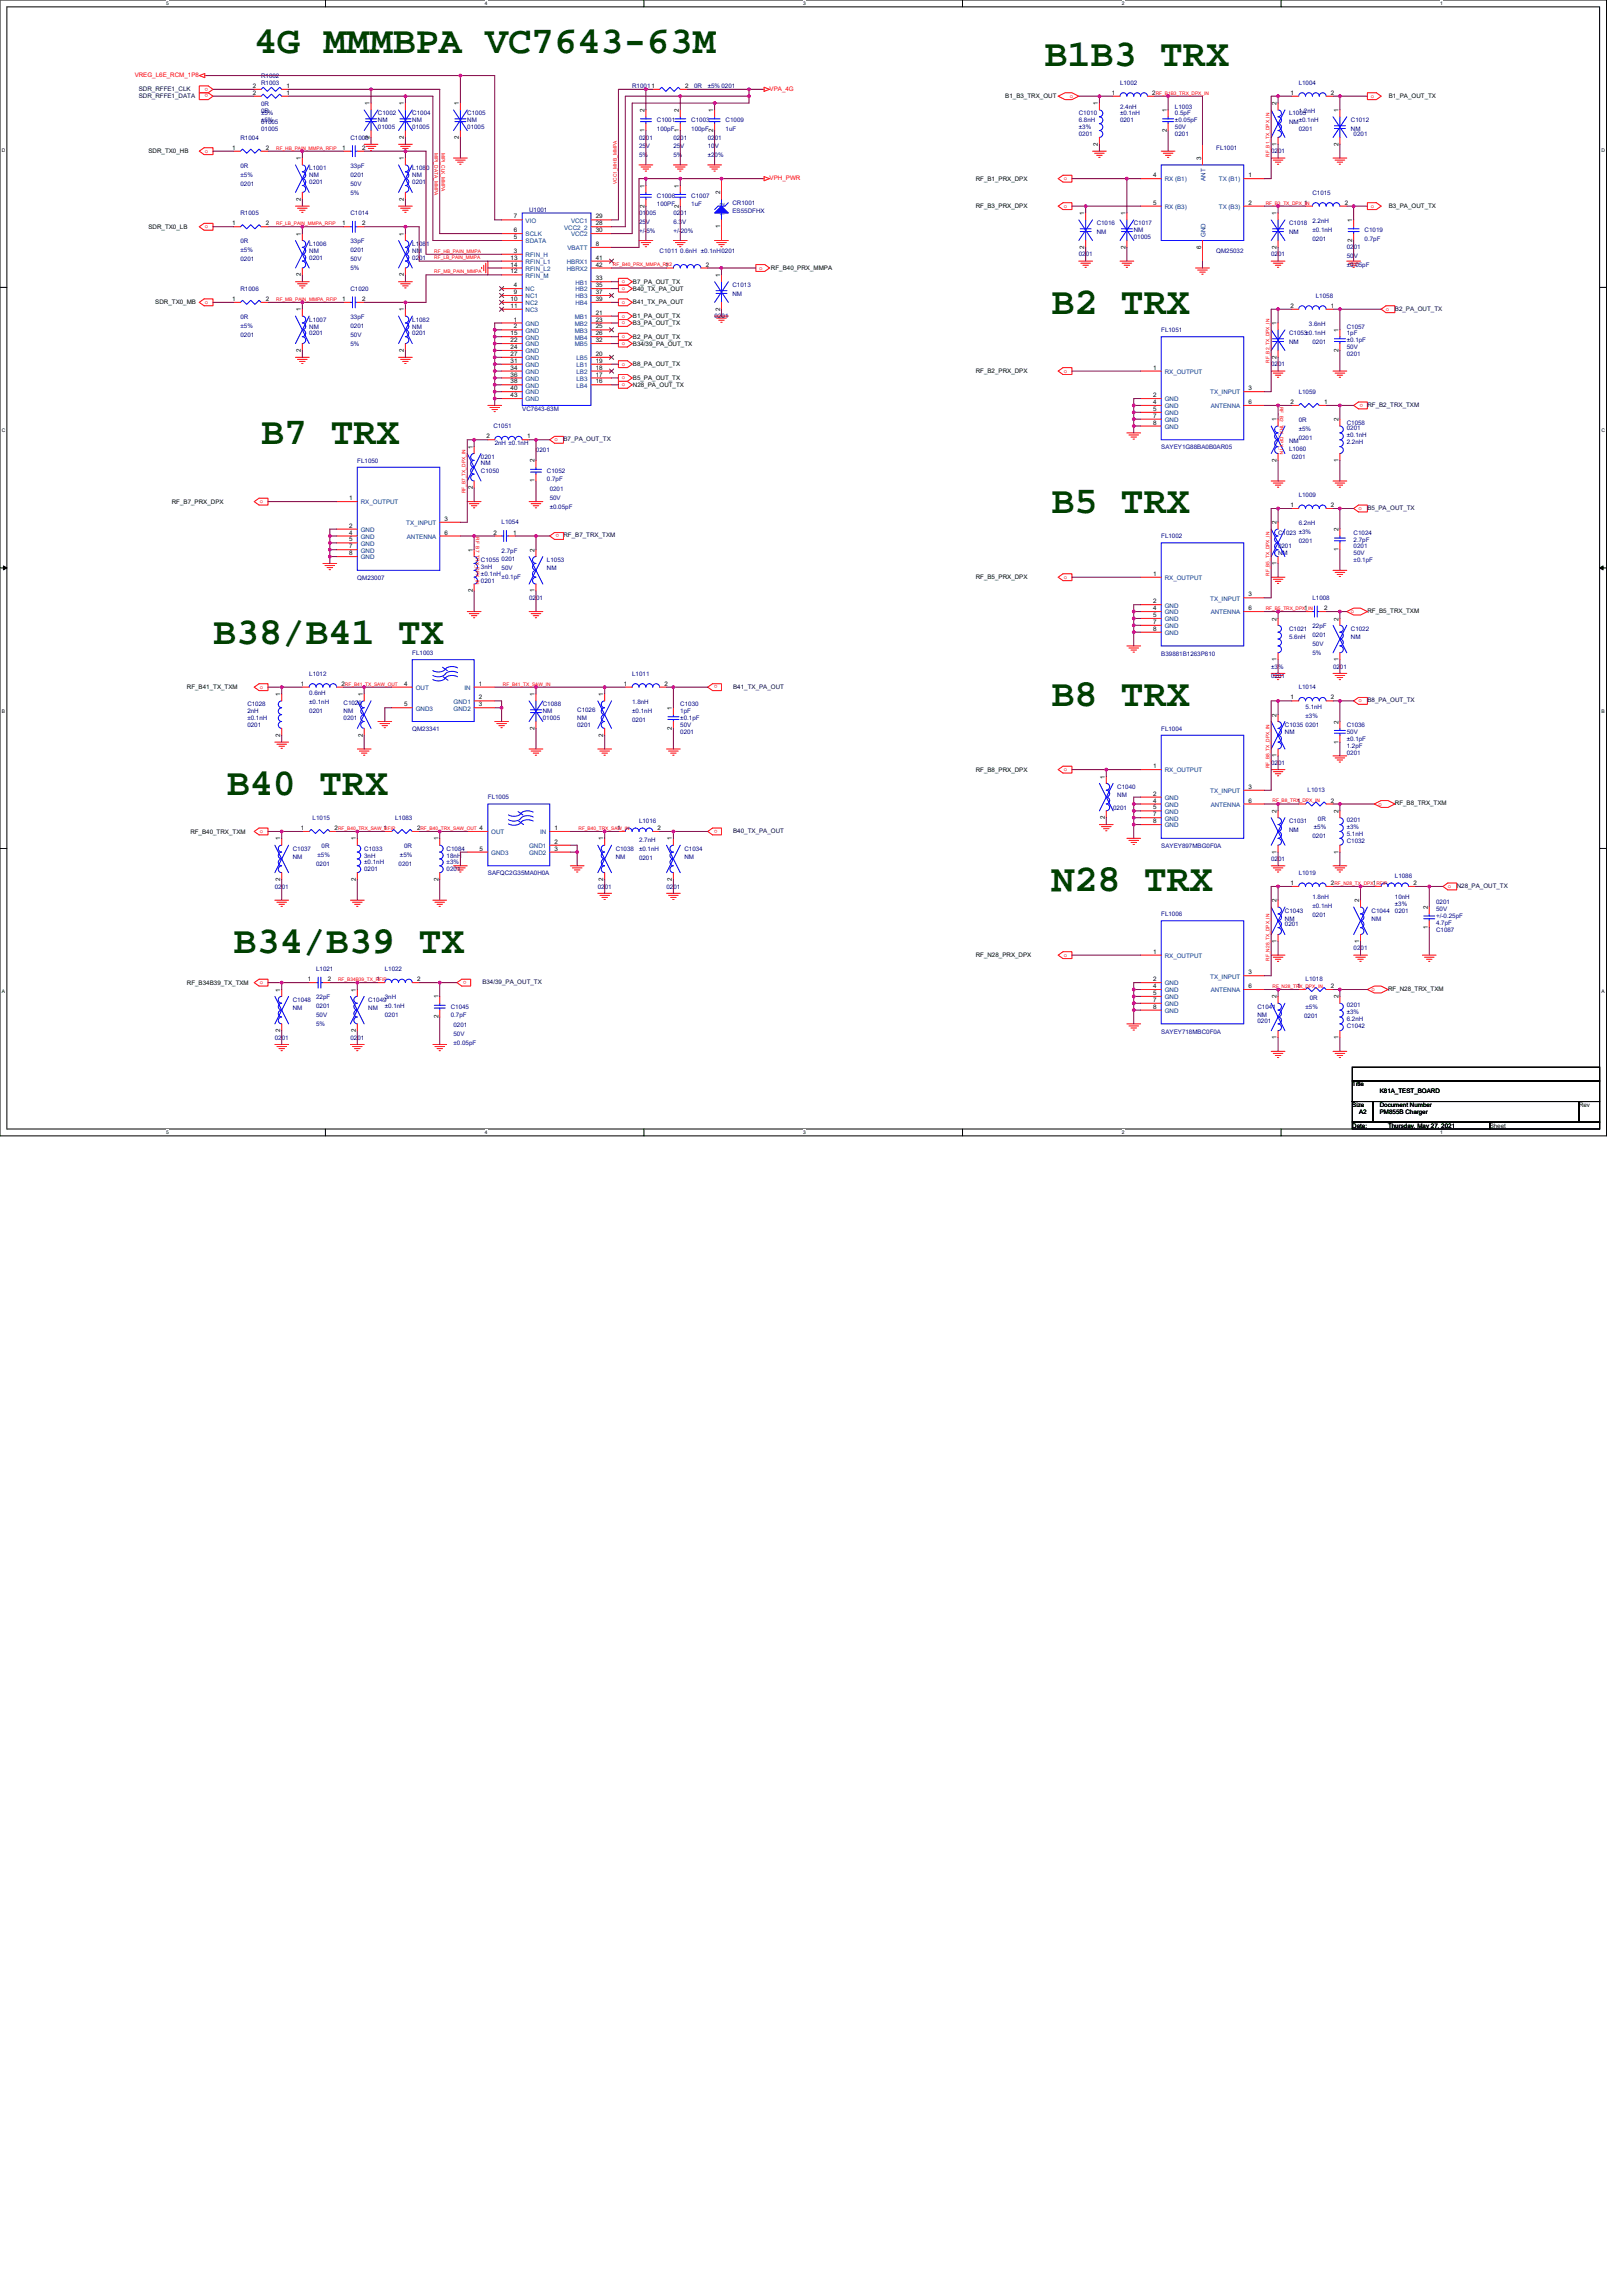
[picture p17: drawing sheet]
<svg xmlns="http://www.w3.org/2000/svg" width="210mm" height="297mm" viewBox="0 0 210 297" stroke-linecap="round" stroke-linejoin="round" font-family="sans-serif">
<defs><g id="words">
<g font-size="5" fill="#004000">
<text x="32.9" y="6.8">4G MMMBPA VC7643-63M</text>
<text x="135.1" y="8.6">B1B3 TRX</text>
<text x="136" y="40.6">B2 TRX</text>
<text x="33.8" y="57.5">B7 TRX</text>
<text x="136" y="66.4">B5 TRX</text>
<text x="27.6" y="83.3">B38/B41 TX</text>
<text x="136" y="91.3">B8 TRX</text>
<text x="29.3" y="102.8">B40 TRX</text>
<text x="136" y="115.3">N28 TRX</text>
<text x="30.2" y="123.3">B34/B39 TX</text>
</g>
<g font-size=".8" fill="#f00">
<text x="17.4" y="10">VREG_L6E_RCM_1P8</text>
<text x="26.9" y="11.3" transform="rotate(-180 26.9 11.3)">o</text>
<text x="99.6" y="11.7">VPA_4G</text>
<text x="26.9" y="12.2" transform="rotate(-180 26.9 12.2)">o</text>
<text x="138.4" y="12.6">o</text>
<text x="177.4" y="12.6">o</text>
<text x="26.5" y="19.8">o</text>
<text x="99.6" y="23.3">VPH_PWR</text>
<text x="137.6" y="23.3">o</text>
<text x="26.5" y="29.5">o</text>
<text x="137.6" y="26.9">o</text>
<text x="177.4" y="26.9">o</text>
<text x="98.2" y="34.9">o</text>
<text x="26.5" y="39.3">o</text>
<text x="80.5" y="42">o</text>
<text x="80.5" y="37.5">o</text>
<text x="80.5" y="36.6">o</text>
<text x="80.5" y="39.3">o</text>
<text x="80.5" y="41.1">o</text>
<text x="179.3" y="40.2">o</text>
<text x="80.5" y="47.3">o</text>
<text x="80.5" y="44.6">o</text>
<text x="80.5" y="43.8">o</text>
<text x="80.5" y="50">o</text>
<text x="80.5" y="49.1">o</text>
<text x="137.6" y="48.2">o</text>
<text x="176.4" y="52.2" transform="rotate(-180 176.4 52.2)">o</text>
<text x="71.7" y="57.1">o</text>
<text x="33.6" y="65.1">o</text>
<text x="175.8" y="66">o</text>
<text x="72.4" y="69.1" transform="rotate(-180 72.4 69.1)">o</text>
<text x="137.6" y="74.9">o</text>
<text x="174.8" y="79.3">o</text>
<text x="33.6" y="89.1">o</text>
<text x="92.8" y="88.7" transform="rotate(-180 92.8 88.7)">o</text>
<text x="175.8" y="90.9">o</text>
<text x="137.6" y="99.8">o</text>
<text x="33.6" y="107.8">o</text>
<text x="92.8" y="107.3" transform="rotate(-180 92.8 107.3)">o</text>
<text x="178.3" y="104.2">o</text>
<text x="187.3" y="114.9">o</text>
<text x="137.6" y="123.8">o</text>
<text x="33.6" y="127.3">o</text>
<text x="60.4" y="126.9" transform="rotate(-180 60.4 126.9)">o</text>
<text x="177.4" y="128.2">o</text>
</g>
<g font-size=".8" fill="#000040">
<text x="18" y="11.7">SDR_RFFE1_CLK</text>
<text x="18" y="12.6">SDR_RFFE1_DATA</text>
<text x="180.5" y="40.2">B2_PA_OUT_TX</text>
<text x="176.9" y="52.6">RF_B2_TRX_TXM</text>
<text x="72.9" y="57.1">B7_PA_OUT_TX</text>
<text x="176.9" y="66">B5_PA_OUT_TX</text>
<text x="72.9" y="69.5">RF_B7_TRX_TXM</text>
<text x="94.9" y="89.1">B41_TX_PA_OUT</text>
<text x="176.9" y="90.9">B8_PA_OUT_TX</text>
<text x="94.9" y="107.8">B40_TX_PA_OUT</text>
<text x="188.5" y="114.9">N28_PA_OUT_TX</text>
<text x="62.4" y="127.3">B34/39_PA_OUT_TX</text>
</g>
<g font-size=".8">
<text x="32.7" y="11.4">2</text>
<text x="37.1" y="11.4">1</text>
<text x="88.6" y="11.4">2</text>
<text x="32.7" y="12.3">2</text>
<text x="37.1" y="12.3">1</text>
<text x="47.8" y="18" transform="rotate(-90 47.8 18)">2</text>
<text x="47.8" y="13.6" transform="rotate(-90 47.8 13.6)">1</text>
<text x="52.3" y="18" transform="rotate(-90 52.3 18)">2</text>
<text x="52.3" y="13.6" transform="rotate(-90 52.3 13.6)">1</text>
<text x="59.4" y="18" transform="rotate(-90 59.4 18)">2</text>
<text x="59.4" y="13.6" transform="rotate(-90 59.4 13.6)">1</text>
<text x="83.4" y="17.1" transform="rotate(-90 83.4 17.1)">1</text>
<text x="83.4" y="14.5" transform="rotate(-90 83.4 14.5)">2</text>
<text x="87.8" y="17.1" transform="rotate(-90 87.8 17.1)">1</text>
<text x="87.8" y="14.5" transform="rotate(-90 87.8 14.5)">2</text>
<text x="92.3" y="17.1" transform="rotate(-90 92.3 17.1)">2</text>
<text x="92.3" y="14.5" transform="rotate(-90 92.3 14.5)">1</text>
<text x="130.1" y="12.7">B1_B3_TRX_OUT</text>
<text x="142.1" y="13.6" transform="rotate(-90 142.1 13.6)">1</text>
<text x="143.8" y="12.3">1</text>
<text x="149.1" y="12.3">2</text>
<text x="150.9" y="17.1" transform="rotate(-90 150.9 17.1)">2</text>
<text x="150.9" y="14.5" transform="rotate(-90 150.9 14.5)">1</text>
<text x="165.2" y="13.6" transform="rotate(-90 165.2 13.6)">2</text>
<text x="167" y="12.3">1</text>
<text x="172.2" y="12.3">2</text>
<text x="173.2" y="14.5" transform="rotate(-90 173.2 14.5)">1</text>
<text x="179.7" y="12.7">B1_PA_OUT_TX</text>
<text x="19.2" y="19.8">SDR_TX0_HB</text>
<text x="30" y="19.4">1</text>
<text x="34.4" y="19.4">2</text>
<text x="38.9" y="20.7" transform="rotate(-90 38.9 20.7)">1</text>
<text x="44.3" y="19.4">1</text>
<text x="46.9" y="19.4">2</text>
<text x="52.3" y="20.7" transform="rotate(-90 52.3 20.7)">1</text>
<text x="126.2" y="23.4">RF_B1_PRX_DPX</text>
<text x="142.1" y="18.9" transform="rotate(-90 142.1 18.9)">2</text>
<text x="149.2" y="22.9">4</text>
<text x="155.4" y="20.7" transform="rotate(-90 155.4 20.7)">3</text>
<text x="161.5" y="22.9">1</text>
<text x="165.2" y="18.9" transform="rotate(-90 165.2 18.9)">1</text>
<text x="173.2" y="18.9" transform="rotate(-90 173.2 18.9)">2</text>
<text x="19.2" y="29.6">SDR_TX0_LB</text>
<text x="30" y="29.2">1</text>
<text x="34.4" y="29.2">2</text>
<text x="38.9" y="26" transform="rotate(-90 38.9 26)">2</text>
<text x="44.3" y="29.2">1</text>
<text x="46.9" y="29.2">2</text>
<text x="52.3" y="26" transform="rotate(-90 52.3 26)">2</text>
<text x="66.5" y="28.3">7</text>
<text x="77.1" y="29.2">28</text>
<text x="77.1" y="28.3">29</text>
<text x="83.4" y="26.9" transform="rotate(-90 83.4 26.9)">2</text>
<text x="83.4" y="24.3" transform="rotate(-90 83.4 24.3)">1</text>
<text x="87.8" y="26.9" transform="rotate(-90 87.8 26.9)">2</text>
<text x="87.8" y="24.3" transform="rotate(-90 87.8 24.3)">1</text>
<text x="93.2" y="29.5" transform="rotate(-90 93.2 29.5)">1</text>
<text x="93.2" y="25.2" transform="rotate(-90 93.2 25.2)">2</text>
<text x="126.2" y="26.9">RF_B3_PRX_DPX</text>
<text x="140.3" y="27.8" transform="rotate(-90 140.3 27.8)">1</text>
<text x="145.6" y="27.8" transform="rotate(-90 145.6 27.8)">1</text>
<text x="149.2" y="26.5">5</text>
<text x="161.5" y="26.5">2</text>
<text x="165.2" y="27.8" transform="rotate(-90 165.2 27.8)">1</text>
<text x="168.7" y="26.5">1</text>
<text x="174" y="26.5">2</text>
<text x="174.9" y="28.7" transform="rotate(-90 174.9 28.7)">1</text>
<text x="179.7" y="26.9">B3_PA_OUT_TX</text>
<text x="38.9" y="35.7" transform="rotate(-90 38.9 35.7)">2</text>
<text x="38.9" y="30.5" transform="rotate(-90 38.9 30.5)">1</text>
<text x="52.3" y="35.7" transform="rotate(-90 52.3 35.7)">2</text>
<text x="52.3" y="30.5" transform="rotate(-90 52.3 30.5)">1</text>
<text x="66.1" y="34.5">14</text>
<text x="66.1" y="35.4">12</text>
<text x="66.1" y="33.6">13</text>
<text x="66.5" y="32.7">3</text>
<text x="66.5" y="30.9">5</text>
<text x="66.5" y="30">6</text>
<text x="77.1" y="31.8">8</text>
<text x="77.1" y="30">30</text>
<text x="77.1" y="33.6">41</text>
<text x="77.1" y="34.5">42</text>
<text x="86.1" y="34.5">1</text>
<text x="91.3" y="34.5">2</text>
<text x="93.2" y="35.8" transform="rotate(-90 93.2 35.8)">1</text>
<text x="99.7" y="34.9">RF_B40_PRX_MMPA</text>
<text x="140.3" y="32.2" transform="rotate(-90 140.3 32.2)">2</text>
<text x="145.6" y="32.2" transform="rotate(-90 145.6 32.2)">2</text>
<text x="155.4" y="32.2" transform="rotate(-90 155.4 32.2)">6</text>
<text x="165.2" y="32.2" transform="rotate(-90 165.2 32.2)">2</text>
<text x="174.9" y="31.3" transform="rotate(-90 174.9 31.3)">2</text>
<text x="20.1" y="39.4">SDR_TX0_MB</text>
<text x="30" y="38.9">1</text>
<text x="34.4" y="38.9">2</text>
<text x="38.9" y="40.3" transform="rotate(-90 38.9 40.3)">1</text>
<text x="44.3" y="38.9">1</text>
<text x="46.9" y="38.9">2</text>
<text x="52.3" y="40.3" transform="rotate(-90 52.3 40.3)">1</text>
<text x="66.1" y="38.9">10</text>
<text x="66.1" y="39.8">11</text>
<text x="66.5" y="41.6">1</text>
<text x="66.5" y="37.2">4</text>
<text x="66.5" y="38">9</text>
<text x="77.1" y="36.3">33</text>
<text x="77.1" y="37.2">35</text>
<text x="77.1" y="38">37</text>
<text x="77.1" y="38.9">39</text>
<text x="77.1" y="40.7">21</text>
<text x="77.1" y="41.6">23</text>
<text x="81.9" y="37.6">B40_TX_PA_OUT</text>
<text x="81.9" y="36.7">B7_PA_OUT_TX</text>
<text x="81.9" y="39.4">B41_TX_PA_OUT</text>
<text x="81.9" y="41.2">B1_PA_OUT_TX</text>
<text x="93.2" y="40.2" transform="rotate(-90 93.2 40.2)">2</text>
<text x="167" y="39.8">2</text>
<text x="172.2" y="39.8">1</text>
<text x="38.9" y="45.5" transform="rotate(-90 38.9 45.5)">2</text>
<text x="52.3" y="45.5" transform="rotate(-90 52.3 45.5)">2</text>
<text x="66.1" y="43.4">15</text>
<text x="66.1" y="44.3">22</text>
<text x="66.1" y="45.2">24</text>
<text x="66.1" y="46">27</text>
<text x="66.1" y="46.9">31</text>
<text x="66.1" y="47.8">34</text>
<text x="66.5" y="42.5">2</text>
<text x="77.1" y="47.8">18</text>
<text x="77.1" y="46.9">19</text>
<text x="77.1" y="46">20</text>
<text x="77.1" y="43.4">26</text>
<text x="77.1" y="42.5">25</text>
<text x="77.1" y="44.3">32</text>
<text x="81.9" y="42.1">B3_PA_OUT_TX</text>
<text x="81.9" y="47.4">B8_PA_OUT_TX</text>
<text x="81.9" y="44.7">B34/39_PA_OUT_TX</text>
<text x="81.9" y="43.8">B2_PA_OUT_TX</text>
<text x="149.2" y="47.8">1</text>
<text x="165.2" y="46.4" transform="rotate(-90 165.2 46.4)">2</text>
<text x="165.2" y="42" transform="rotate(-90 165.2 42)">1</text>
<text x="173.2" y="45.5" transform="rotate(-90 173.2 45.5)">2</text>
<text x="173.2" y="42.9" transform="rotate(-90 173.2 42.9)">1</text>
<text x="66.1" y="48.7">36</text>
<text x="66.1" y="49.6">38</text>
<text x="66.1" y="50.5">40</text>
<text x="66.1" y="51.4">43</text>
<text x="77.1" y="49.6">16</text>
<text x="77.1" y="48.7">17</text>
<text x="81.9" y="50.1">N28_PA_OUT_TX</text>
<text x="81.9" y="49.2">B5_PA_OUT_TX</text>
<text x="126.2" y="48.3">RF_B2_PRX_DPX</text>
<text x="149.2" y="51.4">2</text>
<text x="149.2" y="52.3">4</text>
<text x="149.2" y="53.2">5</text>
<text x="161.5" y="52.3">6</text>
<text x="161.5" y="50.5">3</text>
<text x="167" y="52.3">2</text>
<text x="171.3" y="52.3">1</text>
<text x="61.2" y="58.1" transform="rotate(-90 61.2 58.1)">1</text>
<text x="62.9" y="56.7">2</text>
<text x="68.2" y="56.7">1</text>
<text x="69.2" y="59.8" transform="rotate(-90 69.2 59.8)">2</text>
<text x="149.2" y="54">7</text>
<text x="149.2" y="54.9">8</text>
<text x="165.2" y="59.7" transform="rotate(-90 165.2 59.7)">2</text>
<text x="165.2" y="54.5" transform="rotate(-90 165.2 54.5)">1</text>
<text x="173.2" y="59.7" transform="rotate(-90 173.2 59.7)">1</text>
<text x="173.2" y="54.5" transform="rotate(-90 173.2 54.5)">2</text>
<text x="22.2" y="65.2">RF_B7_PRX_DPX</text>
<text x="45.2" y="64.7">1</text>
<text x="61.2" y="63.3" transform="rotate(-90 61.2 63.3)">2</text>
<text x="69.2" y="62.4" transform="rotate(-90 69.2 62.4)">1</text>
<text x="167" y="65.6">1</text>
<text x="172.2" y="65.6">2</text>
<text x="45.2" y="68.3">2</text>
<text x="45.2" y="69.2">4</text>
<text x="45.2" y="70">5</text>
<text x="45.2" y="70.9">7</text>
<text x="45.2" y="71.8">8</text>
<text x="57.5" y="69.2">6</text>
<text x="57.5" y="67.4">3</text>
<text x="61.2" y="71.4" transform="rotate(-90 61.2 71.4)">1</text>
<text x="63.8" y="69.2">2</text>
<text x="66.4" y="69.2">1</text>
<text x="69.2" y="71.4" transform="rotate(-90 69.2 71.4)">2</text>
<text x="165.2" y="67.8" transform="rotate(-90 165.2 67.8)">2</text>
<text x="173.2" y="71.3" transform="rotate(-90 173.2 71.3)">1</text>
<text x="173.2" y="68.7" transform="rotate(-90 173.2 68.7)">2</text>
<text x="61.2" y="76.6" transform="rotate(-90 61.2 76.6)">2</text>
<text x="69.2" y="76.6" transform="rotate(-90 69.2 76.6)">1</text>
<text x="126.2" y="74.9">RF_B5_PRX_DPX</text>
<text x="149.2" y="74.5">1</text>
<text x="161.5" y="77.2">3</text>
<text x="165.2" y="73.1" transform="rotate(-90 165.2 73.1)">1</text>
<text x="149.2" y="78">2</text>
<text x="149.2" y="78.9">4</text>
<text x="149.2" y="79.8">5</text>
<text x="149.2" y="80.7">7</text>
<text x="149.2" y="81.6">8</text>
<text x="161.5" y="78.9">6</text>
<text x="165.2" y="80.3" transform="rotate(-90 165.2 80.3)">2</text>
<text x="168.7" y="78.9">1</text>
<text x="171.3" y="78.9">2</text>
<text x="173.2" y="80.3" transform="rotate(-90 173.2 80.3)">2</text>
<text x="176.9" y="79.3">RF_B5_TRX_TXM</text>
<text x="24.2" y="89.2">RF_B41_TX_TXM</text>
<text x="38.9" y="88.7">1</text>
<text x="44.2" y="88.7">2</text>
<text x="52.3" y="88.7">4</text>
<text x="62" y="88.7">1</text>
<text x="80.7" y="88.7">1</text>
<text x="86" y="88.7">2</text>
<text x="165.2" y="85.5" transform="rotate(-90 165.2 85.5)">1</text>
<text x="173.2" y="85.5" transform="rotate(-90 173.2 85.5)">1</text>
<text x="36.3" y="95.3" transform="rotate(-90 36.3 95.3)">2</text>
<text x="36.3" y="90.1" transform="rotate(-90 36.3 90.1)">1</text>
<text x="46.9" y="95.3" transform="rotate(-90 46.9 95.3)">2</text>
<text x="46.9" y="90.1" transform="rotate(-90 46.9 90.1)">1</text>
<text x="52.3" y="91.4">5</text>
<text x="62" y="91.4">3</text>
<text x="62" y="90.5">2</text>
<text x="69.2" y="94.4" transform="rotate(-90 69.2 94.4)">2</text>
<text x="69.2" y="90.1" transform="rotate(-90 69.2 90.1)">1</text>
<text x="78" y="95.3" transform="rotate(-90 78 95.3)">2</text>
<text x="78" y="90.1" transform="rotate(-90 78 90.1)">1</text>
<text x="86.9" y="94.4" transform="rotate(-90 86.9 94.4)">2</text>
<text x="86.9" y="91.8" transform="rotate(-90 86.9 91.8)">1</text>
<text x="165.2" y="92.7" transform="rotate(-90 165.2 92.7)">2</text>
<text x="167" y="90.5">1</text>
<text x="172.2" y="90.5">2</text>
<text x="173.2" y="93.6" transform="rotate(-90 173.2 93.6)">2</text>
<text x="126.2" y="99.8">RF_B8_PRX_DPX</text>
<text x="142.9" y="100.7" transform="rotate(-90 142.9 100.7)">1</text>
<text x="149.2" y="99.4">1</text>
<text x="165.2" y="98" transform="rotate(-90 165.2 98)">1</text>
<text x="173.2" y="96.2" transform="rotate(-90 173.2 96.2)">1</text>
<text x="24.6" y="107.8">RF_B40_TRX_TXM</text>
<text x="38.9" y="107.4">1</text>
<text x="43.3" y="107.4">2</text>
<text x="49.6" y="107.4">1</text>
<text x="54" y="107.4">2</text>
<text x="62.1" y="107.4">4</text>
<text x="71.7" y="107.4">1</text>
<text x="79.8" y="107.4">1</text>
<text x="85.1" y="107.4">2</text>
<text x="142.9" y="106" transform="rotate(-90 142.9 106)">2</text>
<text x="149.2" y="102.9">2</text>
<text x="149.2" y="103.8">4</text>
<text x="149.2" y="104.7">5</text>
<text x="149.2" y="105.6">7</text>
<text x="149.2" y="106.5">8</text>
<text x="161.5" y="103.8">6</text>
<text x="161.5" y="102.1">3</text>
<text x="165.2" y="105.2" transform="rotate(-90 165.2 105.2)">2</text>
<text x="167.8" y="103.8">1</text>
<text x="172.2" y="103.8">2</text>
<text x="173.2" y="105.2" transform="rotate(-90 173.2 105.2)">2</text>
<text x="180.5" y="104.2">RF_B8_TRX_TXM</text>
<text x="36.3" y="114" transform="rotate(-90 36.3 114)">2</text>
<text x="36.3" y="108.7" transform="rotate(-90 36.3 108.7)">1</text>
<text x="46" y="114" transform="rotate(-90 46 114)">2</text>
<text x="46" y="108.7" transform="rotate(-90 46 108.7)">1</text>
<text x="56.7" y="114" transform="rotate(-90 56.7 114)">2</text>
<text x="56.7" y="108.7" transform="rotate(-90 56.7 108.7)">1</text>
<text x="62.1" y="110.1">5</text>
<text x="71.7" y="110.1">3</text>
<text x="71.7" y="109.2">2</text>
<text x="78" y="114" transform="rotate(-90 78 114)">2</text>
<text x="78" y="108.7" transform="rotate(-90 78 108.7)">1</text>
<text x="86.9" y="114" transform="rotate(-90 86.9 114)">2</text>
<text x="86.9" y="108.7" transform="rotate(-90 86.9 108.7)">1</text>
<text x="165.2" y="110.4" transform="rotate(-90 165.2 110.4)">1</text>
<text x="173.2" y="110.4" transform="rotate(-90 173.2 110.4)">1</text>
<text x="165.2" y="116.7" transform="rotate(-90 165.2 116.7)">2</text>
<text x="167" y="114.5">1</text>
<text x="172.2" y="114.5">2</text>
<text x="175.8" y="116.7" transform="rotate(-90 175.8 116.7)">2</text>
<text x="177.6" y="114.5">1</text>
<text x="182.9" y="114.5">2</text>
<text x="184.7" y="117.6" transform="rotate(-90 184.7 117.6)">2</text>
<text x="126.2" y="123.8">RF_N28_PRX_DPX</text>
<text x="149.2" y="123.4">1</text>
<text x="165.2" y="122" transform="rotate(-90 165.2 122)">1</text>
<text x="175.8" y="122" transform="rotate(-90 175.8 122)">1</text>
<text x="184.7" y="120.2" transform="rotate(-90 184.7 120.2)">1</text>
<text x="24.2" y="127.4">RF_B34B39_TX_TXM</text>
<text x="36.3" y="128.3" transform="rotate(-90 36.3 128.3)">1</text>
<text x="39.8" y="126.9">1</text>
<text x="42.4" y="126.9">2</text>
<text x="46" y="128.3" transform="rotate(-90 46 128.3)">1</text>
<text x="48.7" y="126.9">1</text>
<text x="54" y="126.9">2</text>
<text x="56.7" y="131.8" transform="rotate(-90 56.7 131.8)">2</text>
<text x="56.7" y="129.2" transform="rotate(-90 56.7 129.2)">1</text>
<text x="149.2" y="126.9">2</text>
<text x="149.2" y="127.8">4</text>
<text x="149.2" y="128.7">5</text>
<text x="149.2" y="129.6">7</text>
<text x="149.2" y="130.5">8</text>
<text x="161.5" y="127.8">6</text>
<text x="161.5" y="126.1">3</text>
<text x="165.2" y="129.2" transform="rotate(-90 165.2 129.2)">2</text>
<text x="167.8" y="127.8">1</text>
<text x="172.2" y="127.8">2</text>
<text x="173.2" y="129.2" transform="rotate(-90 173.2 129.2)">2</text>
<text x="179.6" y="128.2">RF_N28_TRX_TXM</text>
<text x="36.3" y="133.5" transform="rotate(-90 36.3 133.5)">2</text>
<text x="46" y="133.5" transform="rotate(-90 46 133.5)">2</text>
<text x="165.2" y="134.4" transform="rotate(-90 165.2 134.4)">1</text>
<text x="173.2" y="134.4" transform="rotate(-90 173.2 134.4)">1</text>
<text x="175" y="140.6">Title</text>
<text x="175" y="143.2">Size</text>
<text x="178.5" y="143.2">Document Number</text>
<text x="178.5" y="141.4">K81A_TEST_BOARD</text>
<text x="204.3" y="143.2">Rev</text>
<text x="175" y="145.9">Date:</text>
<text x="175.8" y="144.1">A2</text>
<text x="178.5" y="144.1">PM855B Charger</text>
<text x="179.6" y="145.9">Thursday, May 27, 2021</text>
<text x="192.7" y="145.9">Sheet</text>
</g>
<g font-size=".8" fill="#000080">
<text x="33.8" y="10.1">R1002</text>
<text x="33.8" y="10.9">R1003</text>
<text x="81.8" y="11.4">R10011</text>
<text x="89.8" y="11.4">0R</text>
<text x="91.6" y="11.4">±5% 0201</text>
<text x="144.9" y="10.9">L1002</text>
<text x="168" y="10.9">L1004</text>
<text x="33.8" y="13.7">0R</text>
<text x="33.8" y="14.9">±5%</text>
<text x="33.8" y="16">01005</text>
<text x="33.8" y="14.6">0R</text>
<text x="33.8" y="15.7">±5%</text>
<text x="33.8" y="16.9">01005</text>
<text x="48.9" y="14.9">C1002</text>
<text x="48.9" y="15.8">NM</text>
<text x="48.9" y="16.7">01005</text>
<text x="53.3" y="14.9">C1004</text>
<text x="53.3" y="15.8">NM</text>
<text x="53.3" y="16.7">01005</text>
<text x="60.5" y="14.9">C1005</text>
<text x="60.5" y="15.8">NM</text>
<text x="60.5" y="16.7">01005</text>
<text x="85" y="15.8">C1001</text>
<text x="85" y="16.9">100pF</text>
<text x="89.4" y="15.8">C1003</text>
<text x="89.4" y="16.9">100pF</text>
<text x="93.9" y="15.8">C1009</text>
<text x="93.9" y="16.9">1uF</text>
<text x="139.6" y="14.9">C1010</text>
<text x="139.6" y="15.8">6.8nH</text>
<text x="139.6" y="16.7">±3%</text>
<text x="139.6" y="17.6">0201</text>
<text x="144.9" y="14.1">2.4nH</text>
<text x="144.9" y="14.9">±0.1nH</text>
<text x="144.9" y="15.8">0201</text>
<text x="152" y="14.1">L1003</text>
<text x="152" y="14.9">0.5pF</text>
<text x="152" y="17.6">0201</text>
<text x="152" y="16.7">50V</text>
<text x="152" y="15.8">±0.05pF</text>
<text x="166.8" y="14.9">L1005</text>
<text x="166.8" y="16">NM</text>
<text x="168" y="14.6">1.2nH</text>
<text x="168" y="15.7">±0.1nH</text>
<text x="168" y="16.9">0201</text>
<text x="174.8" y="15.8">C1012</text>
<text x="174.8" y="16.9">NM</text>
<text x="175.1" y="17.6">0201</text>
<text x="31.1" y="18.1">R1004</text>
<text x="31.1" y="21.7">0R</text>
<text x="31.1" y="22.9">±5%</text>
<text x="40" y="22.1">L1001</text>
<text x="40" y="22.9">NM</text>
<text x="40" y="23.8">0201</text>
<text x="45.3" y="18.1">C1008</text>
<text x="45.3" y="21.7">33pF</text>
<text x="45.3" y="22.9">0201</text>
<text x="53.3" y="22.1">L1080</text>
<text x="53.3" y="22.9">NM</text>
<text x="53.3" y="23.8">0201</text>
<text x="82.7" y="18.1">0201</text>
<text x="82.7" y="19.2">25V</text>
<text x="82.7" y="20.4">5%</text>
<text x="87.1" y="18.1">0201</text>
<text x="87.1" y="19.2">25V</text>
<text x="87.1" y="20.4">5%</text>
<text x="91.6" y="18.1">0201</text>
<text x="91.6" y="19.2">10V</text>
<text x="91.6" y="20.4">±20%</text>
<text x="157.4" y="19.4">FL1001</text>
<text x="164.5" y="19.8">0201</text>
<text x="31.1" y="27.8">R1005</text>
<text x="31.1" y="24">0201</text>
<text x="45.3" y="24">50V</text>
<text x="45.3" y="25.2">5%</text>
<text x="45.3" y="27.8">C1014</text>
<text x="68.5" y="27.4">U1001</text>
<text x="82.7" y="27.8">01005</text>
<text x="82.7" y="29">25V</text>
<text x="85" y="25.6">C1006</text>
<text x="85" y="26.7">100PF</text>
<text x="87.1" y="27.8">0201</text>
<text x="87.1" y="29">6.3V</text>
<text x="89.4" y="25.6">C1007</text>
<text x="89.4" y="26.7">1uF</text>
<text x="94.8" y="26.5">CR1001</text>
<text x="94.8" y="27.6">ES55DFHX</text>
<text x="141.9" y="29.2">C1016</text>
<text x="146.7" y="29.2">C1017</text>
<text x="166.8" y="29.2">C1018</text>
<text x="169.8" y="25.2">C1015</text>
<text x="169.8" y="28.8">2.2nH</text>
<text x="169.8" y="30">±0.1nH</text>
<text x="31.1" y="31.5">0R</text>
<text x="31.1" y="32.6">±5%</text>
<text x="31.1" y="33.8">0201</text>
<text x="40" y="31.8">L1006</text>
<text x="40" y="32.7">NM</text>
<text x="40" y="33.6">0201</text>
<text x="45.3" y="31.5">33pF</text>
<text x="45.3" y="32.6">0201</text>
<text x="45.3" y="33.8">50V</text>
<text x="45.3" y="34.9">5%</text>
<text x="53.3" y="31.8">L1081</text>
<text x="53.3" y="32.7">NM</text>
<text x="53.3" y="33.6">0201</text>
<text x="82.7" y="30.1">+/-5%</text>
<text x="85.3" y="32.7">C1011 0.6nH ±0.1nH0201</text>
<text x="87.1" y="30.1">+/-20%</text>
<text x="139.6" y="33.2">0201</text>
<text x="141.9" y="30.2">NM</text>
<text x="146.7" y="30.1">NM</text>
<text x="146.7" y="30.9">01005</text>
<text x="157.4" y="32.7">QM25032</text>
<text x="164.5" y="33.2">0201</text>
<text x="166.8" y="30.2">NM</text>
<text x="169.8" y="31.1">0201</text>
<text x="174.2" y="32.3">0201</text>
<text x="174.2" y="33.4">50V</text>
<text x="174.2" y="34.6">±0.05pF</text>
<text x="176.6" y="30.1">C1019</text>
<text x="176.6" y="31.1">0.7pF</text>
<text x="31.1" y="37.6">R1006</text>
<text x="31.1" y="41.3">0R</text>
<text x="40" y="41.6">L1007</text>
<text x="45.3" y="37.6">C1020</text>
<text x="45.3" y="41.3">33pF</text>
<text x="53.3" y="41.6">L1082</text>
<text x="92.5" y="41.2">0201</text>
<text x="94.8" y="37.2">C1013</text>
<text x="94.8" y="38.2">NM</text>
<text x="170.2" y="38.5">L1058</text>
<text x="31.1" y="42.4">±5%</text>
<text x="31.1" y="43.6">0201</text>
<text x="40" y="42.5">NM</text>
<text x="40" y="43.4">0201</text>
<text x="45.3" y="42.4">0201</text>
<text x="45.3" y="43.6">50V</text>
<text x="45.3" y="44.7">5%</text>
<text x="53.3" y="42.5">NM</text>
<text x="53.3" y="43.4">0201</text>
<text x="150.2" y="42.9">FL1051</text>
<text x="164.5" y="47.4">0201</text>
<text x="166.8" y="43.4">C1053±0.1nH</text>
<text x="166.8" y="44.5">NM</text>
<text x="169.4" y="42.1">3.6nH</text>
<text x="169.8" y="44.5">0201</text>
<text x="174.2" y="42.5">C1057</text>
<text x="174.2" y="43.4">1pF</text>
<text x="174.2" y="46.1">0201</text>
<text x="174.2" y="45.2">50V</text>
<text x="174.2" y="44.3">±0.1pF</text>
<text x="67.6" y="53.2">VC7643-63M</text>
<text x="168" y="50.9">L1059</text>
<text x="46.2" y="59.8">FL1050</text>
<text x="62.2" y="59.4">0201</text>
<text x="63.8" y="55.4">C1051</text>
<text x="64" y="57.6">2nH ±0.1nH</text>
<text x="69.3" y="58.5">0201</text>
<text x="150.2" y="58.1">SAYEY1G88BA0B0AR05</text>
<text x="166.8" y="58.3">L1060</text>
<text x="166.8" y="57.3">NM</text>
<text x="167.1" y="59.4">0201</text>
<text x="168" y="54.6">0R</text>
<text x="168" y="55.7">±5%</text>
<text x="168" y="56.9">0201</text>
<text x="174.2" y="54.9">C1058</text>
<text x="174.2" y="57.4">2.2nH</text>
<text x="174.2" y="56.5">±0.1nH</text>
<text x="174.2" y="55.7">0201</text>
<text x="62.2" y="61.2">C1050</text>
<text x="62.2" y="60.1">NM</text>
<text x="70.8" y="61.2">C1052</text>
<text x="70.8" y="62.2">0.7pF</text>
<text x="71.1" y="63.6">0201</text>
<text x="71.1" y="64.7">50V</text>
<text x="71.1" y="65.9">±0.05pF</text>
<text x="168" y="64.3">L1009</text>
<text x="64.9" y="67.8">L1054</text>
<text x="64.9" y="71.5">2.7pF</text>
<text x="150.2" y="69.6">FL1002</text>
<text x="165.4" y="69.2">C1023 ±3%</text>
<text x="165.4" y="71.8">NM</text>
<text x="165.4" y="70.9">0201</text>
<text x="168" y="67.9">6.2nH</text>
<text x="168" y="70.2">0201</text>
<text x="175.1" y="69.2">C1024</text>
<text x="175.1" y="70.1">2.7pF</text>
<text x="175.1" y="70.9">0201</text>
<text x="175.1" y="71.8">50V</text>
<text x="46.2" y="75">QM23007</text>
<text x="62.2" y="72.7">C1055</text>
<text x="62.2" y="73.6">3nH</text>
<text x="62.2" y="74.5">±0.1nH</text>
<text x="62.2" y="75.4">0201</text>
<text x="64.9" y="72.6">0201</text>
<text x="64.9" y="73.8">50V</text>
<text x="64.9" y="74.9">±0.1pF</text>
<text x="68.5" y="77.6">0201</text>
<text x="70.8" y="72.7">L1053</text>
<text x="70.8" y="73.8">NM</text>
<text x="169.8" y="77.6">L1008</text>
<text x="175.1" y="72.7">±0.1pF</text>
<text x="166.8" y="81.6">C1021</text>
<text x="166.8" y="82.7">5.6nH</text>
<text x="169.8" y="81.3">22pF</text>
<text x="169.8" y="82.4">0201</text>
<text x="169.8" y="83.6">50V</text>
<text x="174.8" y="81.6">C1022</text>
<text x="174.8" y="82.7">NM</text>
<text x="40" y="87.4">L1012</text>
<text x="40" y="90">0.6nH</text>
<text x="53.3" y="84.7">FL1003</text>
<text x="81.8" y="87.4">L1011</text>
<text x="150.2" y="84.8">B39881B1263P810</text>
<text x="164.5" y="86.5">±3%</text>
<text x="164.5" y="87.7">0201</text>
<text x="168" y="89.2">L1014</text>
<text x="169.8" y="84.7">5%</text>
<text x="172.5" y="86.5">0201</text>
<text x="32" y="91.4">C1028</text>
<text x="32" y="92.3">2nH</text>
<text x="32" y="93.2">±0.1nH</text>
<text x="32" y="94.1">0201</text>
<text x="40" y="91.1">±0.1nH</text>
<text x="40" y="92.3">0201</text>
<text x="44.4" y="91.2">C1029</text>
<text x="44.4" y="92.3">NM</text>
<text x="44.4" y="93.2">0201</text>
<text x="53.3" y="94.6">QM23341</text>
<text x="70.2" y="91.4">C1088</text>
<text x="70.2" y="92.3">NM</text>
<text x="70.2" y="93.2">01005</text>
<text x="74.7" y="92.1">C1026</text>
<text x="74.7" y="93.2">NM</text>
<text x="74.7" y="94.1">0201</text>
<text x="81.8" y="91">1.8nH</text>
<text x="81.8" y="92.2">±0.1nH</text>
<text x="81.8" y="93.4">0201</text>
<text x="88" y="91.4">C1030</text>
<text x="88" y="92.3">1pF</text>
<text x="88" y="95">0201</text>
<text x="88" y="94.1">50V</text>
<text x="88" y="93.2">±0.1pF</text>
<text x="150.2" y="94.5">FL1004</text>
<text x="166.2" y="94.1">C1035</text>
<text x="166.2" y="95">NM</text>
<text x="168.9" y="91.8">5.1nH</text>
<text x="168.9" y="92.9">±3%</text>
<text x="168.9" y="94.1">0201</text>
<text x="174.2" y="94.1">C1036</text>
<text x="174.2" y="95">50V</text>
<text x="174.2" y="95.8">±0.1pF</text>
<text x="164.5" y="99">0201</text>
<text x="174.2" y="96.7">1.2pF</text>
<text x="174.2" y="97.6">0201</text>
<text x="40.4" y="106.1">L1015</text>
<text x="51.1" y="106.1">L1083</text>
<text x="63.1" y="103.4">FL1005</text>
<text x="82.7" y="106.5">L1016</text>
<text x="144" y="104.7">0201</text>
<text x="144.6" y="102.1">C1040</text>
<text x="144.6" y="103.1">NM</text>
<text x="166.8" y="106.5">C1031</text>
<text x="166.8" y="107.6">NM</text>
<text x="169.2" y="102.5">L1013</text>
<text x="170" y="107.3">±5%</text>
<text x="170.5" y="106.2">0R</text>
<text x="174.2" y="107.2">±3%</text>
<text x="174.2" y="106.3">0201</text>
<text x="37.9" y="110.1">C1037</text>
<text x="37.9" y="111.1">NM</text>
<text x="40.9" y="112">0201</text>
<text x="41.1" y="110.9">±5%</text>
<text x="41.6" y="109.7">0R</text>
<text x="47.1" y="110.1">C1033</text>
<text x="47.1" y="111">3nH</text>
<text x="47.1" y="111.8">±0.1nH</text>
<text x="47.1" y="112.7">0201</text>
<text x="51.6" y="112">0201</text>
<text x="51.7" y="110.9">±5%</text>
<text x="52.3" y="109.7">0R</text>
<text x="57.8" y="110.1">C1084</text>
<text x="57.8" y="111">18nH</text>
<text x="57.8" y="111.8">±3%</text>
<text x="57.8" y="112.7">0201</text>
<text x="63.1" y="113.3">SAFQC2G35MA0H0A</text>
<text x="79.7" y="110.1">C1038</text>
<text x="79.7" y="111.1">NM</text>
<text x="82.7" y="108.9">2.7nH</text>
<text x="82.7" y="110.1">±0.1nH</text>
<text x="82.7" y="111.2">0201</text>
<text x="88.5" y="110.1">C1034</text>
<text x="88.5" y="111.1">NM</text>
<text x="150.2" y="109.7">SAYEY897MBG0F0A</text>
<text x="164.5" y="111.4">0201</text>
<text x="168" y="113.2">L1019</text>
<text x="169.8" y="108.5">0201</text>
<text x="174.2" y="109">C1032</text>
<text x="174.2" y="108.1">5.1nH</text>
<text x="180.5" y="113.6">L1086</text>
<text x="35.6" y="115">0201</text>
<text x="77.3" y="115">0201</text>
<text x="86.2" y="115">0201</text>
<text x="150.2" y="118.5">FL1006</text>
<text x="166.2" y="118.1">C1043</text>
<text x="166.2" y="119.1">NM</text>
<text x="166.2" y="119.8">0201</text>
<text x="169.8" y="116.3">1.8nH</text>
<text x="169.8" y="117.4">±0.1nH</text>
<text x="169.8" y="118.6">0201</text>
<text x="177.4" y="118.1">C1044</text>
<text x="177.4" y="119.1">NM</text>
<text x="180.5" y="116.3">10nH</text>
<text x="180.5" y="117.2">±3%</text>
<text x="180.5" y="118.1">0201</text>
<text x="185.8" y="119.7">4.7pF</text>
<text x="185.8" y="117">0201</text>
<text x="185.8" y="117.9">50V</text>
<text x="185.8" y="118.8">+/-0.25pF</text>
<text x="40.9" y="125.6">L1021</text>
<text x="49.8" y="125.6">L1022</text>
<text x="175.1" y="123">0201</text>
<text x="185.8" y="120.6">C1087</text>
<text x="37.9" y="129.6">C1048</text>
<text x="37.9" y="130.7">NM</text>
<text x="40.9" y="129.3">22pF</text>
<text x="40.9" y="130.4">0201</text>
<text x="40.9" y="131.6">50V</text>
<text x="47.7" y="129.6">C1049</text>
<text x="47.7" y="130.7">NM</text>
<text x="49.8" y="129.3">3nH</text>
<text x="49.8" y="130.4">±0.1nH</text>
<text x="49.8" y="131.6">0201</text>
<text x="58.3" y="130.5">C1045</text>
<text x="58.3" y="131.6">0.7pF</text>
<text x="162.7" y="130.5">C1041</text>
<text x="162.7" y="131.6">NM</text>
<text x="168.7" y="131.7">0201</text>
<text x="168.9" y="127">L1018</text>
<text x="168.9" y="130.5">±5%</text>
<text x="169.4" y="129.4">0R</text>
<text x="174.2" y="131.2">±3%</text>
<text x="174.2" y="130.3">0201</text>
<text x="35.6" y="134.5">0201</text>
<text x="40.9" y="132.7">5%</text>
<text x="45.3" y="134.5">0201</text>
<text x="58.7" y="132.9">0201</text>
<text x="58.7" y="134.1">50V</text>
<text x="58.7" y="135.2">±0.05pF</text>
<text x="150.2" y="133.7">SAYEY718MBC0F0A</text>
<text x="162.7" y="132.3">0201</text>
<text x="174.2" y="133">C1042</text>
<text x="174.2" y="132.1">6.2nH</text>
</g>
<g font-size=".8" fill="#004080">
<text x="150.7" y="23.5">RX (B1)</text>
<text x="155.9" y="23.4" transform="rotate(-90 155.9 23.4)">ANT</text>
<text x="157.7" y="23.5">TX (B1)</text>
<text x="68" y="28.8">VIO</text>
<text x="73" y="29.7">VCC2_2</text>
<text x="73.9" y="28.8">VCC1</text>
<text x="93.7" y="28" transform="rotate(-90 93.7 28)">1</text>
<text x="93.7" y="26.7" transform="rotate(-90 93.7 26.7)">2</text>
<text x="150.7" y="27">RX (B3)</text>
<text x="157.7" y="27">TX (B3)</text>
<text x="68" y="35">RFIN_L2</text>
<text x="68" y="33.3">RFIN_H</text>
<text x="68" y="31.5">SDATA</text>
<text x="68" y="30.6">SCLK</text>
<text x="68" y="35.9">RFIN_M</text>
<text x="68" y="34.1">RFIN_L1</text>
<text x="73.3" y="34.1">HBRX1</text>
<text x="73.3" y="35">HBRX2</text>
<text x="73.4" y="32.4">VBATT</text>
<text x="73.9" y="30.6">VCC2</text>
<text x="155.9" y="30.7" transform="rotate(-90 155.9 30.7)">GND</text>
<text x="68" y="37.7">NC</text>
<text x="68" y="38.6">NC1</text>
<text x="68" y="39.5">NC2</text>
<text x="68" y="40.4">NC3</text>
<text x="74.4" y="41.3">MB1</text>
<text x="74.5" y="36.8">HB1</text>
<text x="74.5" y="37.7">HB2</text>
<text x="74.5" y="38.6">HB3</text>
<text x="74.5" y="39.5">HB4</text>
<text x="68" y="42.1">GND</text>
<text x="68" y="43">GND</text>
<text x="68" y="43.9">GND</text>
<text x="68" y="44.8">GND</text>
<text x="68" y="45.7">GND</text>
<text x="68" y="46.6">GND</text>
<text x="68" y="47.5">GND</text>
<text x="74.4" y="43.9">MB4</text>
<text x="74.4" y="42.1">MB2</text>
<text x="74.4" y="43">MB3</text>
<text x="74.4" y="44.8">MB5</text>
<text x="74.6" y="47.5">LB1</text>
<text x="74.6" y="46.6">LB5</text>
<text x="68" y="49.3">GND</text>
<text x="68" y="50.1">GND</text>
<text x="68" y="51">GND</text>
<text x="68" y="48.4">GND</text>
<text x="68" y="51.9">GND</text>
<text x="74.6" y="50.1">LB4</text>
<text x="74.6" y="49.3">LB3</text>
<text x="74.6" y="48.4">LB2</text>
<text x="150.7" y="48.4">RX_OUTPUT</text>
<text x="150.7" y="51.9">GND</text>
<text x="150.7" y="52.8">GND</text>
<text x="150.7" y="53.7">GND</text>
<text x="156.6" y="51">TX_INPUT</text>
<text x="156.6" y="52.8">ANTENNA</text>
<text x="150.7" y="54.6">GND</text>
<text x="150.7" y="55.5">GND</text>
<text x="46.7" y="65.3">RX_OUTPUT</text>
<text x="46.7" y="68.8">GND</text>
<text x="46.7" y="69.7">GND</text>
<text x="46.7" y="70.6">GND</text>
<text x="46.7" y="71.5">GND</text>
<text x="52.6" y="67.9">TX_INPUT</text>
<text x="52.6" y="69.7">ANTENNA</text>
<text x="46.7" y="72.4">GND</text>
<text x="150.7" y="75">RX_OUTPUT</text>
<text x="156.6" y="77.7">TX_INPUT</text>
<text x="150.7" y="78.6">GND</text>
<text x="150.7" y="79.5">GND</text>
<text x="150.7" y="80.4">GND</text>
<text x="150.7" y="81.3">GND</text>
<text x="150.7" y="82.1">GND</text>
<text x="156.6" y="79.5">ANTENNA</text>
<text x="53.8" y="89.3">OUT</text>
<text x="60.1" y="89.3">IN</text>
<text x="53.8" y="91.9">GND3</text>
<text x="58.7" y="91.9">GND2</text>
<text x="58.7" y="91">GND1</text>
<text x="150.7" y="99.9">RX_OUTPUT</text>
<text x="63.6" y="107.9">OUT</text>
<text x="69.9" y="107.9">IN</text>
<text x="150.7" y="103.5">GND</text>
<text x="150.7" y="104.4">GND</text>
<text x="150.7" y="105.3">GND</text>
<text x="150.7" y="106.2">GND</text>
<text x="150.7" y="107">GND</text>
<text x="156.6" y="102.6">TX_INPUT</text>
<text x="156.6" y="104.4">ANTENNA</text>
<text x="63.6" y="110.6">GND3</text>
<text x="68.5" y="110.6">GND2</text>
<text x="68.5" y="109.7">GND1</text>
<text x="150.7" y="123.9">RX_OUTPUT</text>
<text x="150.7" y="127.5">GND</text>
<text x="150.7" y="128.4">GND</text>
<text x="150.7" y="129.3">GND</text>
<text x="150.7" y="130.2">GND</text>
<text x="150.7" y="131">GND</text>
<text x="156.6" y="126.6">TX_INPUT</text>
<text x="156.6" y="128.4">ANTENNA</text>
</g>
<g font-size=".6">
<text x="21.5" y=".7">5</text>
<text x="62.7" y=".7">4</text>
<text x="103.9" y=".7">3</text>
<text x="145.1" y=".7">2</text>
<text x="186.3" y=".7">1</text>
<text x=".2" y="19.6">D</text>
<text x="207.2" y="19.6">D</text>
<text x=".2" y="55.9">C</text>
<text x="207.2" y="55.9">C</text>
<text x=".2" y="92.2">B</text>
<text x="207.2" y="92.2">B</text>
<text x=".2" y="128.5">A</text>
<text x="207.2" y="128.5">A</text>
<text x="21.5" y="146.7">5</text>
<text x="62.7" y="146.7">4</text>
<text x="103.9" y="146.7">3</text>
<text x="145.1" y="146.7">2</text>
<text x="186.3" y="146.7">1</text>
</g>
<g font-size=".6" fill="#f00">
<text x="149.5" y="12.2">RF_B1B3_TRX_DPX_IN</text>
<text x="35.7" y="19.3">RF_HB_PAIN_MMPA_RFIP</text>
<text x="56.2" y="19.7" transform="rotate(90 56.2 19.7)">MIPI_DATA_MMPA</text>
<text x="57.1" y="19.7" transform="rotate(90 57.1 19.7)">MIPI_CLK_MMPA</text>
<text x="79.8" y="23.8" transform="rotate(-90 79.8 23.8)">VCC1_MHB_MMPA</text>
<text x="164.3" y="20.3" transform="rotate(-90 164.3 20.3)">RF_B1_TX_DPX_IN</text>
<text x="35.7" y="29.1">RF_LB_PAIN_MMPA_RFIP</text>
<text x="163.8" y="26.5">RF_B3_TX_DPX_IN</text>
<text x="56.2" y="35.4">RF_MB_PAIN_MMPA</text>
<text x="56.2" y="33.6">RF_LB_PAIN_MMPA</text>
<text x="56.2" y="32.7">RF_HB_PAIN_MMPA</text>
<text x="79.3" y="34.5">RF_B40_PRX_MMPA_RX2</text>
<text x="35.7" y="38.9">RF_MB_PAIN_MMPA_RFIP</text>
<text x="164.3" y="46.9" transform="rotate(-90 164.3 46.9)">RF_B2_TX_DPX_IN</text>
<text x="165.6" y="52.6" transform="rotate(90 165.6 52.6)">RF_B2_TRX_DPX_IN</text>
<text x="60.2" y="63.8" transform="rotate(-90 60.2 63.8)">RF_B7_TX_DPX_IN</text>
<text x="61.6" y="69.5" transform="rotate(90 61.6 69.5)">RF_B7_TRX_DPX_IN</text>
<text x="164.3" y="74.5" transform="rotate(-90 164.3 74.5)">RF_B5_TX_DPX_IN</text>
<text x="163.8" y="78.9">RF_B5_TRX_DPX_IN</text>
<text x="44.6" y="88.7">RF_B41_TX_SAW_OUT</text>
<text x="65.1" y="88.7">RF_B41_TX_SAW_IN</text>
<text x="164.3" y="99.4" transform="rotate(-90 164.3 99.4)">RF_B8_TX_DPX_IN</text>
<text x="43.7" y="107.4">RF_B40_TRX_SAW_RFIP</text>
<text x="54.4" y="107.4">RF_B40_TRX_SAW_OUT</text>
<text x="74.9" y="107.4">RF_B40_TRX_SAW_IN</text>
<text x="164.6" y="103.8">RF_B8_TRX_DPX_IN</text>
<text x="172.6" y="114.5">RF_N28_TX_DPX_RFIP</text>
<text x="164.3" y="124.3" transform="rotate(-90 164.3 124.3)">RF_N28_TX_DPX_IN</text>
<text x="43.7" y="126.9">RF_B34B39_TX_RFIP</text>
<text x="164.6" y="127.8">RF_N28_TRX_DPX_IN</text>
</g>
</g></defs>
<path d="M0 0h207.8v147h-207.8zM.9 .9h206.1v145.2h-206.1z" fill="none" stroke="#000" stroke-width=".13"/>
<g fill="#fff">
<path d="M21.5 .1h.4v.7h-.4z"/>
<path d="M21.5 146.2h.4v.7h-.4z"/>
</g>
<path d="M42.1 0v.9M42.1 146.1v.9" fill="none" stroke="#000" stroke-width=".13"/>
<g fill="#fff">
<path d="M62.7 .1h.4v.7h-.4z"/>
<path d="M62.7 146.2h.4v.7h-.4z"/>
</g>
<path d="M83.3 0v.9M83.3 146.1v.9" fill="none" stroke="#000" stroke-width=".13"/>
<g fill="#fff">
<path d="M103.9 .1h.4v.7h-.4z"/>
<path d="M103.9 146.2h.4v.7h-.4z"/>
</g>
<path d="M124.5 0v.9M124.5 146.1v.9" fill="none" stroke="#000" stroke-width=".13"/>
<g fill="#fff">
<path d="M145.1 .1h.4v.7h-.4z"/>
<path d="M145.1 146.2h.4v.7h-.4z"/>
</g>
<path d="M165.7 0v.9M165.7 146.1v.9" fill="none" stroke="#000" stroke-width=".13"/>
<g fill="#fff">
<path d="M186.3 .1h.4v.7h-.4z"/>
<path d="M186.3 146.2h.4v.7h-.4z"/>
<path d="M.2 19h.5v.7h-.5z"/>
<path d="M207.2 19h.4v.7h-.4z"/>
<path d="M.2 55.3h.5v.7h-.5z"/>
<path d="M207.2 55.3h.4v.7h-.4z"/>
</g>
<path d="M0 37.2h.9M207 37.2h.8" fill="none" stroke="#000" stroke-width=".13"/>
<g fill="#fff">
<path d="M.2 91.6h.4v.7h-.4z"/>
<path d="M207.2 91.6h.4v.7h-.4z"/>
</g>
<path d="M0 73.5h.9M207 73.5h.8" fill="none" stroke="#000" stroke-width=".13"/>
<path d="M.4 73.2l.5 .3-.5 .2zM207 73.5l.4-.3v.5z" fill="#000" stroke="#000" stroke-width=".13"/>
<g fill="#fff">
<path d="M.2 127.9h.4v.7h-.4z"/>
<path d="M207.2 127.9h.4v.7h-.4z"/>
</g>
<path d="M0 109.8h.9M207 109.8h.8M175 138.1h32v1.7h-32zM175 139.8h32v2.7h-32zM175 142.5h2.6v2.7h-2.6zM175 145.2h17.7v.9h-17.7zM177.6 142.5h26.7v2.7h-26.7zM192.7 145.2h14.3v.9h-14.3zM204.3 142.5h2.7v2.7h-2.7z" fill="none" stroke="#000" stroke-width=".13"/>
<g fill="none" stroke="#f00" stroke-width=".13">
<path d="M25.8 9.8l.7-.3v.5zM25.8 19.6l.6-.5h1.2v.9h-1.2zM25.8 11.1h1.1l.7 .5-.7 .4h-1.1zM25.8 12h1.1l.7 .4-.7 .5h-1.1zM26.5 9.8h.2M30.2 19.6h.9M32.9 11.6h.9M32.9 12.4h.9M33.8 19.6h.9M36.4 11.6h.9M36.4 12.4h.9M44.5 19.6h.8"/>
<path d="M46.2 19.6h.9M47.1 18.7h1.8M47.4 18.9h1.2M47.7 19.2h.7M47.9 19.5h.2M48 13.3v.9M48 16.9v.9M51.6 18.7h1.7M51.8 18.9h1.3M52.1 19.2h.7M52.4 19.5h.1M52.5 13.3v.9"/>
<path d="M52.5 16.9v.9M59.6 13.3v.9M59.6 16.9v.9M83.6 16v.9M83.6 14.2v.9M84.5 11.6h.8M88 11.6h.9M88 16v.9M88 14.2v.9M92.5 14.2v.9M92.5 16v.9M98.7 11.6h.2"/>
<path d="M98.9 11.3l.7 .3-.7 .2zM136.9 12.4l.9-.4h.9l.9 .4-.9 .5h-.9zM141.4 19.6h1.7M141.6 19.8h1.3M142.2 13.3v.9M142.2 17.8v.9M144 12.4h.9M148.5 12.4h.9M150.2 19.6h1.8M150.5 19.8h1.3M151.1 14.2v.9M151.1 16v.9"/>
<path d="M155.6 18.7v2.6M165.4 17.8v.9M165.4 13.3v.9M167.1 12.4h.9M171.6 12.4h.9M173.4 14.2v.9M173.4 17.8v.9M176.9 12h1.2l.6 .4-.6 .5h-1.2zM25.8 39.1l.6-.4h1.2v.9h-1.2zM25.8 29.3l.6-.4h1.2v.9h-1.2zM30.2 29.3h.9M30.2 39.1h.9"/>
<path d="M33.8 29.3h.9M33.8 39.1h.9M38.2 26.7h1.8M38.2 36.4h1.8M38.5 26.9h1.2M38.5 36.7h1.2M38.8 27.2h.7M38.8 37h.7M39 27.5h.2M39 37.2h.2M39.1 20.4v.9M39.1 24.9v.9"/>
<path d="M39.1 30.2v.9M39.1 34.7v.9M44.5 39.1h.8M44.5 29.3h.8M46.2 39.1h.9M46.2 29.3h.9M51.6 26.7h1.7M51.6 36.4h1.7M51.8 26.9h1.3M51.8 36.7h1.3M52.1 27.2h.7M52.1 37h.7"/>
<path d="M52.4 27.5h.1M52.4 37.2h.1M52.5 30.2v.9M52.5 34.7v.9M52.5 20.4v.9M52.5 24.9v.9M58.7 20.4h1.8M58.9 20.7h1.3M59.2 21h.7M59.5 21.2h.2M62.3 34.6v.2M62.6 34.3v.7"/>
<path d="M62.9 34v1.3M63.1 33.8v1.8M64.9 34.7h2.7M64.9 32.9h2.7M64.9 37.3h2.7M64.9 31.1h2.7M64.9 30.2h2.7M64.9 28.4h2.7M64.9 38.2h2.7M64.9 39.1h2.7M64.9 35.6h2.7M64.9 33.8h2.7"/>
<path d="M76.5 33.8h2.6M76.5 32h2.6M76.5 28.4h2.6M76.5 29.3h2.6M76.5 30.2h2.6M76.5 36.4h2.6M76.5 37.3h2.6M76.5 38.2h2.6M76.5 39.1h2.6M76.5 34.7h2.6M80 36.9h1.2l.6 .4-.6 .5h-1.2zM80 36h1.2l.6 .4-.6 .5h-1.2z"/>
<path d="M80 38.7h1.2l.6 .4-.6 .5h-1.2zM82.7 21.3h1.8M82.7 31.1h1.8M82.9 21.6h1.3M82.9 31.4h1.3M83.2 21.9h.7M83.2 31.6h.7M83.5 22.1h.2M83.5 31.9h.2M83.6 24v.9M83.6 25.8v.9M86.2 34.7h.9"/>
<path d="M87.1 21.3h1.8M87.1 31.1h1.8M87.4 21.6h1.2M87.4 31.4h1.2M87.7 21.9h.7M87.7 31.6h.7M87.9 22.1h.2M87.9 31.9h.2M88 24v.9M88 25.8v.9M90.7 34.7h.9M91.6 21.3h1.7"/>
<path d="M91.8 21.6h1.3M92.1 21.9h.7M92.4 22.1h.1M92.5 31.1h1.7M92.7 31.4h1.3M93 31.6h.7M93.3 31.9h.1M93.3 35.6v.8M93.3 39.1v.9M93.3 23.1v2.7M93.3 28.4v2.7M97.8 34.2h1.1l.7 .5-.7 .4h-1.1z"/>
<path d="M98.7 23.1h.2M98.9 22.8l.7 .3-.7 .3zM136.9 23.1l.6-.4h1.2v.9h-1.2zM136.9 26.7l.6-.5h1.2v.9h-1.2zM139.6 33.8h1.8M139.8 34h1.3M140.1 34.3h.7M140.4 34.6h.2M140.5 27.6v.8M140.5 31.1v.9M141.9 20.1h.7M142.2 20.4h.1"/>
<path d="M144.9 33.8h1.8M145.2 34h1.2M145.4 34.3h.8M145.7 34.6h.2M145.8 27.6v.8M145.8 31.1v.9M147.6 23.1h2.6M147.6 26.7h2.6M150.8 20.1h.7M151 20.4h.2M154.7 34.7h1.8M155 34.9h1.2"/>
<path d="M155.2 35.2h.7M155.5 35.5h.2M155.6 31.1v2.7M160.9 23.1h2.7M160.9 26.7h2.7M164.5 20.4h1.7M164.5 33.8h1.7M164.7 20.7h1.3M164.7 34h1.3M165 21h.7M165 34.3h.7M165.3 21.2h.1"/>
<path d="M165.3 34.6h.1M165.4 27.6v.8M165.4 31.1v.9M168.9 26.7h.9M172.5 20.4h1.7M172.7 20.7h1.3M173 21h.7M173.3 21.2h.1M173.4 26.7h.8M174.2 33.8h1.8M174.5 34h1.3M174.8 34.3h.7"/>
<path d="M175 34.6h.2M175.1 28.4v.9M175.1 30.2v.9M176.9 26.2h1.2l.6 .5-.6 .4h-1.2zM38.2 46.2h1.8M38.5 46.5h1.2M38.8 46.8h.7M39 47h.2M39.1 40v.9M39.1 44.4v.9M51.6 46.2h1.7M51.8 46.5h1.3"/>
<path d="M52.1 46.8h.7M52.4 47h.1M52.5 40v.9M52.5 44.4v.9M61.3 57.8v.9M63.1 52.5h1.8M63.1 56.9h.9M63.4 52.7h1.2M63.7 53h.7M63.9 53.3h.2M64.9 41.8h2.7M64.9 42.7h2.7"/>
<path d="M64.9 43.6h2.7M64.9 44.4h2.7M64.9 45.3h2.7M64.9 46.2h2.7M64.9 47.1h2.7M64.9 48.9h2.7M64.9 49.8h2.7M64.9 50.7h2.7M64.9 40h2.7M64.9 48h2.7M64.9 51.6h2.7M67.6 56.9h.9"/>
<path d="M69.3 59.6v.9M71.1 56.9l.6-.4h1.2v.8h-1.2zM76.5 49.8h2.6M76.5 48.9h2.6M76.5 48h2.6M76.5 47.1h2.6M76.5 46.2h2.6M76.5 40.9h2.6M76.5 43.6h2.6M76.5 41.8h2.6M76.5 42.7h2.6M76.5 44.4h2.6"/>
<path d="M80 41.3h1.2l.6 .5-.6 .4h-1.2zM80 49.3h1.2l.6 .5-.6 .4h-1.2zM80 48.5h1.2l.6 .4-.6 .4h-1.2zM80 46.7h1.2l.6 .4-.6 .5h-1.2zM80 40.4h1.2l.6 .5-.6 .4h-1.2zM80 44h1.2l.6 .4-.6 .5h-1.2zM80 43.1h1.2l.6 .5-.6 .4h-1.2zM92.5 40.9h1.7M92.7 41.2h1.3M93 41.4h.7M93.3 41.7h.1M136.9 48l.6-.4h1.2v.9h-1.2z"/>
<path d="M145.8 56h1.8M146.1 56.3h1.2M146.3 56.5h.7M146.6 56.8h.2M147.6 48h2.6M147.6 51.6h2.6M147.6 52.5h2.6M147.6 53.3h2.6M147.6 54.2h2.6M147.6 55.1h2.6M160.9 50.7h2.7M160.9 52.5h2.7"/>
<path d="M164.5 48h1.7M164.7 48.3h1.3M165 48.5h.7M165.3 48.8h.1M165.4 54.2v.9M165.4 58.7v.9M165.4 41.8v.9M165.4 45.3v.9M167.1 40h.9M167.1 52.5h.9M170.7 52.5h.9M171.6 40h.9"/>
<path d="M172.5 48h1.7M172.7 48.3h1.3M173 48.5h.7M173.3 48.8h.1M173.4 42.7v.9M173.4 44.4v.9M173.4 58.7v.9M173.4 54.2v.9M175.1 52.5l.7-.5h1.1v.9h-1.1zM178.7 40l.6-.4h1.2v.8h-1.2zM32.9 64.9l.6-.4h1.2v.8h-1.2zM41.8 72.9h1.8"/>
<path d="M42 73.2h1.3M42.3 73.4h.7M42.6 73.7h.2M43.6 64.9h2.6M43.6 68.5h2.6M43.6 69.3h2.6M43.6 70.2h2.6M43.6 71.1h2.6M43.6 72h2.6M56.9 67.6h2.7M56.9 69.3h2.7M60.5 64.9h1.7"/>
<path d="M60.5 79.1h1.7M60.7 65.2h1.3M60.7 79.4h1.3M61 65.4h.7M61 79.7h.7M61.3 65.7h.1M61.3 79.9h.1M61.3 62.2v.9M61.3 71.1v.9M61.3 75.6v.9M64 69.3h.9M65.8 69.3h.9"/>
<path d="M68.5 64.9h1.7M68.5 79.1h1.7M68.7 79.4h1.3M68.7 65.2h1.3M69 65.4h.7M69 79.7h.7M69.3 79.9h.1M69.3 65.7h.1M69.3 75.6v.9M69.3 71.1v.9M69.3 61.3v.9M71.1 69.3l.6-.4h1.2v.9h-1.2z"/>
<path d="M136.9 74.7l.6-.5h1.2v.9h-1.2zM147.6 74.7h2.6M147.6 78.2h2.6M147.6 79.1h2.6M160.9 77.3h2.7M160.9 79.1h2.7M164.5 74.7h1.7M164.5 62.2h1.7M164.7 74.9h1.3M164.7 62.5h1.3M165 75.2h.7M165 62.8h.7"/>
<path d="M165.3 75.5h.1M165.3 63h.1M165.4 72v.9M165.4 67.6v.9M167.1 65.8h.9M168.9 79.1h.9M170.7 79.1h.9M171.6 65.8h.9M172.5 73.8h1.7M172.5 62.2h1.7M172.7 74.1h1.3M172.7 62.5h1.3"/>
<path d="M173 74.3h.7M173 62.8h.7M173.3 63h.1M173.3 74.6h.1M173.4 70.2v.9M173.4 68.5v.8M174.2 79.1l.9-.4h.9l.9 .4-.9 .5h-.9zM175.1 65.8l.7-.5h1.1v.9h-1.1zM32.9 88.9l.6-.4h1.2v.8h-1.2zM35.6 96h1.7M35.8 96.3h1.3M36.1 96.5h.7"/>
<path d="M36.4 96.8h.1M36.4 89.8v.9M36.4 94.2v.9M39.1 88.9h.9M43.6 88.9h.9M46.2 96.9h1.8M46.5 97.2h1.2M46.8 97.4h.7M47 97.7h.2M47.1 89.8v.9M47.1 94.2v.9M48.9 93.3h1.8"/>
<path d="M49.2 93.6h1.2M49.4 93.9h.7M49.7 94.1h.2M50.7 88.9h2.6M50.7 91.6h2.6M61.3 88.9h2.7M61.3 91.6h2.7M61.3 90.7h2.7M64 93.3h1.8M64.3 93.6h1.2M64.5 93.9h.8M64.8 94.1h.2"/>
<path d="M68.5 96.9h1.7M68.7 97.2h1.3M69 97.4h.7M69.3 97.7h.1M69.3 89.8v.9M69.3 93.3v.9M77.3 96.9h1.8M77.6 97.2h1.3M77.9 97.4h.7M78.1 97.7h.2M78.2 89.8v.9M78.2 94.2v.9"/>
<path d="M80.9 88.9h.9M85.3 88.9h.9M86.2 96.9h1.8M86.5 97.2h1.2M86.8 97.4h.7M87 97.7h.2M87.1 91.6v.9M87.1 93.3v.9M91.6 88.9l.6-.4h1.1v.8h-1.1zM136.9 99.6l.6-.5h1.2v.9h-1.2zM145.8 83.6h1.8M146.1 83.8h1.2"/>
<path d="M146.3 84.1h.7M146.6 84.4h.2M147.6 99.6h2.6M147.6 80h2.6M147.6 80.9h2.6M147.6 81.8h2.6M164.5 87.1h1.7M164.5 99.6h1.7M164.7 87.4h1.3M164.7 99.8h1.3M165 87.7h.7M165.3 87.9h.1"/>
<path d="M165.4 84.5v.8M165.4 80v.9M165.4 96.9v.9M165.4 92.5v.8M167.1 90.7h.9M171.6 90.7h.9M172.5 87.1h1.7M172.5 97.8h1.7M172.7 87.4h1.3M172.7 98.1h1.3M173 87.7h.7M173 98.3h.7"/>
<path d="M173.3 87.9h.1M173.3 98.6h.1M173.4 84.5v.8M173.4 80v.9M173.4 95.1v.9M173.4 93.3v.9M175.1 90.7l.7-.5h1.1v.9h-1.1zM32.9 107.6l.6-.5h1.2v.9h-1.2zM35.6 116.5h1.7M35.8 116.7h1.3M36.1 117h.7M36.4 117.3h.1"/>
<path d="M36.4 108.5v.8M36.4 112.9v.9M39.1 107.6h.9M42.7 107.6h.9M45.3 116.5h1.8M45.6 116.7h1.3M45.9 117h.7M46.1 117.3h.2M46.2 108.5v.8M46.2 112.9v.9M49.8 107.6h.9M53.3 107.6h.9"/>
<path d="M56 116.5h1.8M56.3 116.7h1.2M56.5 117h.8M56.8 117.3h.2M56.9 108.5v.8M56.9 112.9v.9M58.7 112h1.8M58.9 112.3h1.3M59.2 112.5h.7M59.5 112.8h.2M60.5 107.6h2.6M60.5 110.2h2.6"/>
<path d="M71.1 107.6h2.7M71.1 110.2h2.7M71.1 109.3h2.7M73.8 112h1.8M74.1 112.3h1.2M74.3 112.5h.7M74.6 112.8h.2M77.3 115.6h1.8M77.6 115.8h1.3M77.9 116.1h.7M78.1 116.4h.2M78.2 108.5v.8"/>
<path d="M78.2 112.9v.9M80 107.6h.9M84.5 107.6h.8M86.2 115.6h1.8M86.5 115.8h1.2M86.8 116.1h.7M87 116.4h.2M87.1 108.5v.8M87.1 112.9v.9M91.6 107.6l.6-.5h1.1v.9h-1.1zM142.2 106.7h1.8M142.5 106.9h1.3"/>
<path d="M142.8 107.2h.7M143 107.5h.2M143.1 100.5v.8M143.1 104.9v.9M145.8 108.5h1.8M146.1 108.7h1.2M146.3 109h.7M146.6 109.3h.2M147.6 103.1h2.6M147.6 104h2.6M147.6 104.9h2.6M147.6 105.8h2.6"/>
<path d="M147.6 106.7h2.6M160.9 102.2h2.7M160.9 104h2.7M164.5 112h1.7M164.7 112.3h1.3M165 100.1h.7M165 112.5h.7M165.3 100.4h.1M165.3 112.8h.1M165.4 109.3v.9M165.4 104.9v.9M165.4 116.5v.8"/>
<path d="M167.1 114.7h.9M168 104h.9M171.6 114.7h.9M171.6 104h.9M172.5 112h1.7M172.7 112.3h1.3M173 112.5h.7M173.3 112.8h.1M173.4 109.3v.9M173.4 104.9v.9M176 116.5v.8M177.8 114.7h.9"/>
<path d="M177.8 104l.9-.4h.9l.9 .4-.9 .5h-.9zM182.2 114.7h.9M184.9 119.1v.9M184.9 117.3v.9M186.7 114.7l.6-.5h1.2v.9h-1.2zM32.9 127.1l.6-.4h1.2v.9h-1.2zM35.6 135.1h1.7M35.8 135.4h1.3M36.1 135.7h.7M36.4 135.9h.1M36.4 128v.9M36.4 132.5v.9"/>
<path d="M40 127.1h.9M41.8 127.1h.9M45.3 135.1h1.8M45.6 135.4h1.3M45.9 135.7h.7M46.1 135.9h.2M46.2 128v.9M46.2 132.5v.9M48.9 127.1h.9M53.3 127.1h.9M56 135.1h1.8M56.3 135.4h1.2"/>
<path d="M56.5 135.7h.8M56.8 135.9h.2M56.9 128.9v.9M56.9 130.7v.9M59.1 127.1l.6-.4h1.2v.9h-1.2zM136.9 123.6l.6-.5h1.2v.9h-1.2zM145.8 132.5h1.8M146.1 132.7h1.2M146.3 133h.7M146.6 133.3h.2M147.6 123.6h2.6M147.6 127.1h2.6"/>
<path d="M147.6 128h2.6M147.6 128.9h2.6M147.6 129.8h2.6M147.6 130.7h2.6M160.9 126.2h2.7M160.9 128h2.7M164.5 123.6h1.7M164.5 136h1.7M164.7 123.8h1.3M164.7 136.3h1.3M165 124.1h.7M165 136.6h.7"/>
<path d="M165.3 124.4h.1M165.3 136.8h.1M165.4 120.9v.9M165.4 133.3v.9M165.4 128.9v.9M168 128h.9M171.6 128h.9M172.5 136h1.7M172.7 136.3h1.3M173 136.6h.7M173.3 136.8h.1M173.4 133.3v.9"/>
<path d="M173.4 128.9v.9M175.1 123.6h1.8M175.4 123.8h1.2M175.7 124.1h.7M175.9 124.4h.2M176 120.9v.9M176.9 128l.9-.4h.9l.9 .4-.9 .5h-.9zM184 123.6h1.8M184.3 123.8h1.2M184.6 124.1h.7M184.8 124.4h.2"/>
</g>
<g fill="none" stroke="#00f" stroke-width=".13">
<path d="M31.1 19.6l.3-.3 .5 .5 .5-.5 .6 .5 .5-.5 .3 .3M33.8 11.6l.2-.3 .6 .5 .5-.5 .5 .5 .6-.5 .2 .3M33.8 12.4l.2-.2 .6 .5 .5-.5 .5 .5 .6-.5 .2 .2M45.3 19.6h.3M45.6 18.8v1.5M46 18.8v1.5M46 19.6h.2M47.1 14.2l1.8 2.7M47.3 15.4h1.4M47.3 15.7h1.4M48 14.2v1.2M48 15.7v1.2"/>
<path d="M48.9 14.2l-1.8 2.7M51.6 14.2l1.7 2.7M51.7 15.4h1.5M51.7 15.7h1.5M52.5 14.2v1.2M52.5 15.7v1.2M53.3 14.2l-1.7 2.7M58.7 14.2l1.8 2.7M58.9 15.4h1.4M58.9 15.7h1.4M59.6 14.2v1.2M59.6 15.7v1.2"/>
<path d="M60.5 14.2l-1.8 2.7M82.9 15.7h1.4M82.9 15.4h1.4M83.6 15.7v.3M83.6 15.1v.3M85.3 11.6l.3-.3 .5 .5 .6-.5 .5 .5 .5-.5 .3 .3M87.3 15.7h1.4M87.3 15.4h1.4M88 15.7v.3M88 15.1v.3M91.7 15.4h1.5M91.7 15.7h1.5"/>
<path d="M92.5 15.1v.3M92.5 15.7v.3M142.2 14.2a.44 .44 0 0 1 .5 .5 .44 .44 0 0 1-.5 .4 .44 .44 0 0 1 .5 .5 .44 .44 0 0 1-.5 .4 .44 .44 0 0 1 .5 .4 .44 .44 0 0 1-.5 .5 .44 .44 0 0 1 .5 .4 .44 .44 0 0 1-.5 .5M144.9 12.4a.44 .44 0 0 1 .4-.4 .44 .44 0 0 1 .5 .4M145.8 12.4a.44 .44 0 0 1 .4-.4 .44 .44 0 0 1 .5 .4 .44 .44 0 0 1 .4-.4 .44 .44 0 0 1 .5 .4M147.6 12.4a.44 .44 0 0 1 .4-.4 .44 .44 0 0 1 .5 .4M150.4 15.4h1.4M150.4 15.7h1.4M151.1 15.1v.3M151.1 15.7v.3M164.5 14.2l1.7 3.6M165.3 14.2a.44 .44 0 0 1 .5 .5 .44 .44 0 0 1-.5 .4 .44 .44 0 0 1 .5 .5 .44 .44 0 0 1-.5 .4 .44 .44 0 0 1 .5 .4 .44 .44 0 0 1-.5 .5 .44 .44 0 0 1 .5 .4 .44 .44 0 0 1-.5 .5"/>
<path d="M166.2 14.2l-1.7 3.6M168 12.4a.44 .44 0 0 1 .5-.4 .44 .44 0 0 1 .4 .4 .44 .44 0 0 1 .4-.4 .44 .44 0 0 1 .5 .4 .44 .44 0 0 1 .4-.4 .44 .44 0 0 1 .5 .4 .44 .44 0 0 1 .4-.4 .44 .44 0 0 1 .5 .4M172.5 15.1l1.7 2.7M172.6 16.3h1.5M172.6 16.6h1.5M173.4 15.1v1.2M173.4 16.6v1.2M174.2 15.1l-1.7 2.7M31.1 29.3l.3-.2 .5 .5 .5-.5 .6 .5 .5-.5 .3 .2M31.1 39.1l.3-.3 .5 .6 .5-.6 .6 .6 .5-.6 .3 .3M38.2 21.3l1.8 3.6M38.2 31.1l1.8 3.6"/>
<path d="M39.1 21.3a.44 .44 0 0 1 .5 .5 .44 .44 0 0 1-.5 .4 .44 .44 0 0 1 .5 .5 .44 .44 0 0 1-.5 .4M39.1 23.1a.44 .44 0 0 1 .5 .5 .44 .44 0 0 1-.5 .4 .44 .44 0 0 1 .5 .4 .44 .44 0 0 1-.5 .5M39.1 31.1a.44 .44 0 0 1 .5 .5 .44 .44 0 0 1-.5 .4 .44 .44 0 0 1 .5 .4 .44 .44 0 0 1-.5 .5 .44 .44 0 0 1 .5 .4 .44 .44 0 0 1-.5 .5 .44 .44 0 0 1 .5 .4 .44 .44 0 0 1-.5 .5M40 21.3l-1.8 3.6M40 31.1l-1.8 3.6M45.3 39.1h.3M45.3 29.3h.3M45.6 38.4v1.4M45.6 28.6v1.4M46 38.4v1.4M46 39.1h.2M46 28.6v1.4"/>
<path d="M46 29.3h.2M51.6 31.1l1.7 3.6M51.6 21.3l1.7 3.6M52.4 31.1a.44 .44 0 0 1 .5 .5 .44 .44 0 0 1-.5 .4 .44 .44 0 0 1 .5 .4 .44 .44 0 0 1-.5 .5 .44 .44 0 0 1 .5 .4 .44 .44 0 0 1-.5 .5 .44 .44 0 0 1 .5 .4 .44 .44 0 0 1-.5 .5M52.4 21.3a.44 .44 0 0 1 .5 .5 .44 .44 0 0 1-.5 .4 .44 .44 0 0 1 .5 .5 .44 .44 0 0 1-.5 .4M52.4 23.1a.44 .44 0 0 1 .5 .5 .44 .44 0 0 1-.5 .4 .44 .44 0 0 1 .5 .4 .44 .44 0 0 1-.5 .5M53.3 31.1l-1.7 3.6M53.3 21.3l-1.7 3.6M67.6 27.6h8.9v24.9h-8.9zM82.9 25.2h1.4M82.9 25.5h1.4M83.6 24.9v.3"/>
<path d="M83.6 25.5v.3M87.1 34.7a.44 .44 0 0 1 .5-.5 .44 .44 0 0 1 .4 .5 .44 .44 0 0 1 .4-.5 .44 .44 0 0 1 .5 .5M87.3 25.2h1.4M87.3 25.5h1.4M88 24.9v.3M88 25.5v.3M88.9 34.7a.44 .44 0 0 1 .4-.5 .44 .44 0 0 1 .5 .5 .44 .44 0 0 1 .4-.5 .44 .44 0 0 1 .5 .5M92.5 36.4l1.7 2.7M92.6 37.6h1.5M92.6 38h1.5M93.3 36.4v1.2M93.3 38v1.1"/>
<path d="M93.3 25.8v.9M93.3 27.6v.8M94.2 36.4l-1.7 2.7M94.2 26.2l-.4 .5h-.9l-.4 .4M139.6 28.4l1.8 2.7M139.8 29.6h1.4M139.8 30h1.4M140.5 28.4v1.2M140.5 30v1.1M141.4 28.4l-1.8 2.7M144.9 28.4l1.8 2.7M145.1 29.6h1.4"/>
<path d="M145.1 30h1.4M145.8 28.4v1.2M145.8 30v1.1M146.7 28.4l-1.8 2.7M150.2 21.3h10.7v9.8h-10.7zM164.5 28.4l1.7 2.7M164.6 29.6h1.5M164.6 30h1.5M165.4 28.4v1.2M165.4 30v1.1M166.2 28.4l-1.7 2.7M168 40a.44 .44 0 0 1 .5-.4 .44 .44 0 0 1 .4 .4 .44 .44 0 0 1 .5-.4 .44 .44 0 0 1 .4 .4 .44 .44 0 0 1 .4-.4 .44 .44 0 0 1 .5 .4 .44 .44 0 0 1 .4-.4 .44 .44 0 0 1 .5 .4"/>
<path d="M171.6 26.7a.44 .44 0 0 0-.5-.5 .44 .44 0 0 0-.4 .5 .44 .44 0 0 0-.5-.5 .44 .44 0 0 0-.4 .5M173.3 26.7a.44 .44 0 0 0-.4-.5 .44 .44 0 0 0-.4 .5 .44 .44 0 0 0-.5-.5 .44 .44 0 0 0-.4 .5M174.4 29.6h1.4M174.4 30h1.4M175.1 29.3v.3M175.1 30v.2M38.2 40.9l1.8 3.5M39.1 40.9a.44 .44 0 0 1 .5 .4 .44 .44 0 0 1-.5 .5 .44 .44 0 0 1 .5 .4 .44 .44 0 0 1-.5 .5 .44 .44 0 0 1 .5 .4 .44 .44 0 0 1-.5 .5 .44 .44 0 0 1 .5 .4 .44 .44 0 0 1-.5 .4M40 40.9l-1.8 3.5M51.6 40.9l1.7 3.5M52.4 40.9a.44 .44 0 0 1 .5 .4 .44 .44 0 0 1-.5 .5 .44 .44 0 0 1 .5 .4 .44 .44 0 0 1-.5 .5 .44 .44 0 0 1 .5 .4 .44 .44 0 0 1-.5 .5 .44 .44 0 0 1 .5 .4 .44 .44 0 0 1-.5 .4M53.3 40.9l-1.7 3.5"/>
<path d="M60.5 58.7l1.7 3.5M61.3 58.7a.44 .44 0 0 0-.4 .4 .44 .44 0 0 0 .4 .5M61.3 59.6a.44 .44 0 0 0-.4 .4 .44 .44 0 0 0 .4 .4 .44 .44 0 0 0-.4 .5 .44 .44 0 0 0 .4 .4 .44 .44 0 0 0-.4 .5 .44 .44 0 0 0 .4 .4M62.2 58.7l-1.7 3.5M64 56.9a.44 .44 0 0 1 .5-.4 .44 .44 0 0 1 .4 .4 .44 .44 0 0 1 .4-.4 .44 .44 0 0 1 .5 .4 .44 .44 0 0 1 .4-.4 .44 .44 0 0 1 .5 .4 .44 .44 0 0 1 .4-.4 .44 .44 0 0 1 .5 .4M150.2 43.6h10.7v13.3h-10.7zM164.5 55.1l1.7 3.6M164.5 42.7l1.7 2.6M164.6 43.8h1.5M164.6 44.2h1.5M165.3 55.1a.44 .44 0 0 0-.4 .5 .44 .44 0 0 0 .4 .4M165.3 56a.44 .44 0 0 0-.4 .4 .44 .44 0 0 0 .4 .5 .44 .44 0 0 0-.4 .4 .44 .44 0 0 0 .4 .5"/>
<path d="M165.3 57.8a.44 .44 0 0 0-.4 .4 .44 .44 0 0 0 .4 .5M165.4 42.7v1.1M165.4 44.2v1.1M166.2 55.1l-1.7 3.6M166.2 42.7l-1.7 2.6M168 52.5l.3-.3 .5 .5 .6-.5 .5 .5 .5-.5 .3 .3M172.6 43.8h1.5M172.6 44.2h1.5M173.3 57.8a.44 .44 0 0 1 .5 .4 .44 .44 0 0 1-.5 .5M173.3 56a.44 .44 0 0 1 .5 .5 .44 .44 0 0 1-.5 .4 .44 .44 0 0 1 .5 .4 .44 .44 0 0 1-.5 .5M173.3 55.1a.44 .44 0 0 1 .5 .5 .44 .44 0 0 1-.5 .4M173.4 43.6v.2"/>
<path d="M173.4 44.2v.3M46.2 60.5h10.7v13.3h-10.7zM61.3 72a.44 .44 0 0 1 .5 .5 .44 .44 0 0 1-.5 .4 .44 .44 0 0 1 .5 .4 .44 .44 0 0 1-.5 .5 .44 .44 0 0 1 .5 .4 .44 .44 0 0 1-.5 .5 .44 .44 0 0 1 .5 .4 .44 .44 0 0 1-.5 .5M64.9 69.3h.3M65.2 68.6v1.5M65.5 68.6v1.5M65.5 69.3h.3M68.5 72l1.7 3.6M68.6 61.1h1.5M68.6 60.7h1.5M69.3 72a.44 .44 0 0 0-.4 .5 .44 .44 0 0 0 .4 .4 .44 .44 0 0 0-.4 .4 .44 .44 0 0 0 .4 .5 .44 .44 0 0 0-.4 .4 .44 .44 0 0 0 .4 .5 .44 .44 0 0 0-.4 .4 .44 .44 0 0 0 .4 .5M69.3 61.1v.2"/>
<path d="M69.3 60.5v.2M70.2 72l-1.7 3.6M150.2 70.2h10.7v13.4h-10.7zM164.5 68.5l1.7 3.5M165.3 68.5a.44 .44 0 0 0-.4 .4 .44 .44 0 0 0 .4 .4 .44 .44 0 0 0-.4 .5 .44 .44 0 0 0 .4 .4 .44 .44 0 0 0-.4 .5 .44 .44 0 0 0 .4 .4 .44 .44 0 0 0-.4 .5 .44 .44 0 0 0 .4 .4M166.2 68.5l-1.7 3.5M168 65.8a.44 .44 0 0 1 .5-.5 .44 .44 0 0 1 .4 .5 .44 .44 0 0 1 .4-.5 .44 .44 0 0 1 .5 .5 .44 .44 0 0 1 .4-.5 .44 .44 0 0 1 .5 .5 .44 .44 0 0 1 .4-.5 .44 .44 0 0 1 .5 .5M169.8 79.1h.3M170.1 78.4v1.4M170.4 78.4v1.4M170.4 79.1h.3M172.6 70h1.5"/>
<path d="M172.6 69.6h1.5M173.4 70v.2M173.4 69.3v.3M36.4 90.7a.44 .44 0 0 0-.4 .4 .44 .44 0 0 0 .4 .5 .44 .44 0 0 0-.4 .4 .44 .44 0 0 0 .4 .4 .44 .44 0 0 0-.4 .5 .44 .44 0 0 0 .4 .4 .44 .44 0 0 0-.4 .5 .44 .44 0 0 0 .4 .4M40 88.9a.44 .44 0 0 1 .4-.4 .44 .44 0 0 1 .5 .4 .44 .44 0 0 1 .4-.4 .44 .44 0 0 1 .5 .4 .44 .44 0 0 1 .4-.4 .44 .44 0 0 1 .5 .4 .44 .44 0 0 1 .4-.4 .44 .44 0 0 1 .5 .4M46.2 90.7l1.8 3.5M47.1 90.7a.44 .44 0 0 0-.4 .4 .44 .44 0 0 0 .4 .5 .44 .44 0 0 0-.4 .4 .44 .44 0 0 0 .4 .4 .44 .44 0 0 0-.4 .5 .44 .44 0 0 0 .4 .4 .44 .44 0 0 0-.4 .5 .44 .44 0 0 0 .4 .4M48 90.7l-1.8 3.5M53.3 85.3h8v8h-8zM57.3 86.3l.6 .5M57.3 87.6l.7 .4M57.6 87.2a1.28 1.28 0 0 1-1.6 .2"/>
<path d="M57.6 87.7a1.28 1.28 0 0 1-1.6 .2M57.6 86.6a1.28 1.28 0 0 1-1.6 .2M59.2 86.4l-.4-.1a1.22 1.22 0 0 0-1.2 .3M59.2 87.6l-.4-.2a1.22 1.22 0 0 0-1.2 .3M59.2 87l-.4-.1a1.22 1.22 0 0 0-1.2 .3M68.5 90.7l1.7 2.6M68.6 91.8h1.5M68.6 92.2h1.5M69.3 90.7v1.1M69.3 92.2v1.1M70.2 90.7l-1.7 2.6M77.3 90.7l1.8 3.5"/>
<path d="M78.2 90.7a.44 .44 0 0 0-.4 .4 .44 .44 0 0 0 .4 .5 .44 .44 0 0 0-.4 .4 .44 .44 0 0 0 .4 .4 .44 .44 0 0 0-.4 .5 .44 .44 0 0 0 .4 .4 .44 .44 0 0 0-.4 .5 .44 .44 0 0 0 .4 .4M79.1 90.7l-1.8 3.5M81.8 88.9a.44 .44 0 0 1 .4-.4 .44 .44 0 0 1 .5 .4 .44 .44 0 0 1 .4-.4 .44 .44 0 0 1 .5 .4M83.6 88.9a.44 .44 0 0 1 .4-.4 .44 .44 0 0 1 .4 .4 .44 .44 0 0 1 .5-.4 .44 .44 0 0 1 .4 .4M86.4 92.7h1.4M86.4 93.1h1.4M87.1 92.5v.2M87.1 93.1v.2M150.2 95.1h10.7v13.4h-10.7zM164.5 93.3l1.7 3.6M165.3 83.6a.44 .44 0 0 1 .5 .4 .44 .44 0 0 1-.5 .4M165.3 81.8a.44 .44 0 0 1 .5 .4 .44 .44 0 0 1-.5 .5 .44 .44 0 0 1 .5 .4 .44 .44 0 0 1-.5 .5"/>
<path d="M165.3 80.9a.44 .44 0 0 1 .5 .4 .44 .44 0 0 1-.5 .5M165.3 93.3a.44 .44 0 0 1 .5 .5 .44 .44 0 0 1-.5 .4 .44 .44 0 0 1 .5 .5 .44 .44 0 0 1-.5 .4 .44 .44 0 0 1 .5 .5 .44 .44 0 0 1-.5 .4 .44 .44 0 0 1 .5 .5 .44 .44 0 0 1-.5 .4M166.2 93.3l-1.7 3.6M171.6 90.7a.44 .44 0 0 0-.5-.5 .44 .44 0 0 0-.4 .5 .44 .44 0 0 0-.5-.5 .44 .44 0 0 0-.4 .5 .44 .44 0 0 0-.5-.5 .44 .44 0 0 0-.4 .5 .44 .44 0 0 0-.4-.5 .44 .44 0 0 0-.5 .5M172.5 80.9l1.7 3.6M172.6 94.9h1.5M172.6 94.5h1.5M173.3 83.6a.44 .44 0 0 1 .5 .4 .44 .44 0 0 1-.5 .4M173.3 81.8a.44 .44 0 0 1 .5 .4 .44 .44 0 0 1-.5 .5 .44 .44 0 0 1 .5 .4 .44 .44 0 0 1-.5 .5M173.3 80.9a.44 .44 0 0 1 .5 .4 .44 .44 0 0 1-.5 .5M173.4 94.9v.2M173.4 94.2v.3"/>
<path d="M174.2 80.9l-1.7 3.6M35.6 109.3l1.7 3.6M36.4 109.3a.44 .44 0 0 0-.4 .5 .44 .44 0 0 0 .4 .4 .44 .44 0 0 0-.4 .5 .44 .44 0 0 0 .4 .4M36.4 111.1a.44 .44 0 0 0-.4 .5 .44 .44 0 0 0 .4 .4 .44 .44 0 0 0-.4 .5 .44 .44 0 0 0 .4 .4M37.3 109.3l-1.7 3.6M40 107.6l.3-.3 .5 .5 .5-.5 .6 .5 .5-.5 .3 .3M46.2 109.3a.44 .44 0 0 1 .5 .5 .44 .44 0 0 1-.5 .4 .44 .44 0 0 1 .5 .5 .44 .44 0 0 1-.5 .4M46.2 111.1a.44 .44 0 0 1 .5 .5 .44 .44 0 0 1-.5 .4 .44 .44 0 0 1 .5 .5 .44 .44 0 0 1-.5 .4M50.7 107.6l.2-.3 .6 .5 .5-.5 .5 .5 .6-.5 .2 .3M56.9 109.3a.44 .44 0 0 1 .4 .5 .44 .44 0 0 1-.4 .4 .44 .44 0 0 1 .4 .5 .44 .44 0 0 1-.4 .4M56.9 111.1a.44 .44 0 0 1 .4 .5 .44 .44 0 0 1-.4 .4 .44 .44 0 0 1 .4 .5 .44 .44 0 0 1-.4 .4M63.1 104h8v8h-8z"/>
<path d="M67 105l.7 .4M67.1 106.2l.6 .5M67.4 105.9a1.28 1.28 0 0 1-1.6 .2M67.4 106.4a1.28 1.28 0 0 1-1.6 .2M67.4 105.3a1.28 1.28 0 0 1-1.6 .1M69 105.1l-.5-.2a1.22 1.22 0 0 0-1.1 .4M69 106.2l-.5-.1a1.22 1.22 0 0 0-1.1 .3M69 105.7l-.5-.2a1.22 1.22 0 0 0-1.1 .4M77.3 109.3l1.8 3.6M78.2 109.3a.44 .44 0 0 0-.4 .5 .44 .44 0 0 0 .4 .4 .44 .44 0 0 0-.4 .5 .44 .44 0 0 0 .4 .4M78.2 111.1a.44 .44 0 0 0-.4 .5 .44 .44 0 0 0 .4 .4 .44 .44 0 0 0-.4 .5 .44 .44 0 0 0 .4 .4M79.1 109.3l-1.8 3.6"/>
<path d="M80.9 107.6a.44 .44 0 0 1 .4-.5 .44 .44 0 0 1 .5 .5M81.8 107.6a.44 .44 0 0 1 .4-.5 .44 .44 0 0 1 .5 .5 .44 .44 0 0 1 .4-.5 .44 .44 0 0 1 .5 .5M83.6 107.6a.44 .44 0 0 1 .4-.5 .44 .44 0 0 1 .4 .5M86.2 109.3l1.8 3.6M87.1 109.3a.44 .44 0 0 0-.4 .5 .44 .44 0 0 0 .4 .4 .44 .44 0 0 0-.4 .5 .44 .44 0 0 0 .4 .4M87.1 111.1a.44 .44 0 0 0-.4 .5 .44 .44 0 0 0 .4 .4 .44 .44 0 0 0-.4 .5 .44 .44 0 0 0 .4 .4M88 109.3l-1.8 3.6M142.2 101.3l1.8 3.6M143.1 101.3a.44 .44 0 0 1 .5 .5 .44 .44 0 0 1-.5 .4 .44 .44 0 0 1 .5 .5 .44 .44 0 0 1-.5 .4 .44 .44 0 0 1 .5 .5 .44 .44 0 0 1-.5 .4 .44 .44 0 0 1 .5 .5 .44 .44 0 0 1-.5 .4M144 101.3l-1.8 3.6M150.2 119.1h10.7v13.4h-10.7zM164.5 105.8l1.7 3.5"/>
<path d="M164.5 117.3l1.7 3.6M165.3 105.8a.44 .44 0 0 1 .5 .4 .44 .44 0 0 1-.5 .5 .44 .44 0 0 1 .5 .4 .44 .44 0 0 1-.5 .5 .44 .44 0 0 1 .5 .4 .44 .44 0 0 1-.5 .5 .44 .44 0 0 1 .5 .4 .44 .44 0 0 1-.5 .4M165.3 118.2a.44 .44 0 0 1 .5 .5 .44 .44 0 0 1-.5 .4 .44 .44 0 0 1 .5 .5 .44 .44 0 0 1-.5 .4M165.3 117.3a.44 .44 0 0 1 .5 .5 .44 .44 0 0 1-.5 .4M166.2 105.8l-1.7 3.5M166.2 117.3l-1.7 3.6M168 114.7a.44 .44 0 0 1 .5-.5 .44 .44 0 0 1 .4 .5 .44 .44 0 0 1 .4-.5 .44 .44 0 0 1 .5 .5 .44 .44 0 0 1 .4-.5 .44 .44 0 0 1 .5 .5 .44 .44 0 0 1 .4-.5 .44 .44 0 0 1 .5 .5M168.9 104l.3-.3 .5 .6 .5-.6 .6 .6 .5-.6 .3 .3M173.3 105.8a.44 .44 0 0 1 .5 .4 .44 .44 0 0 1-.5 .5 .44 .44 0 0 1 .5 .4 .44 .44 0 0 1-.5 .5 .44 .44 0 0 1 .5 .4 .44 .44 0 0 1-.5 .5 .44 .44 0 0 1 .5 .4 .44 .44 0 0 1-.5 .4M175.1 117.3l1.8 3.6M176 118.2a.44 .44 0 0 1 .5 .5 .44 .44 0 0 1-.5 .4 .44 .44 0 0 1 .5 .5 .44 .44 0 0 1-.5 .4M176 117.3a.44 .44 0 0 1 .5 .5 .44 .44 0 0 1-.5 .4"/>
<path d="M176.9 117.3l-1.8 3.6M178.7 114.7a.44 .44 0 0 1 .4-.5 .44 .44 0 0 1 .5 .5 .44 .44 0 0 1 .4-.5 .44 .44 0 0 1 .5 .5M180.5 114.7a.44 .44 0 0 1 .4-.5 .44 .44 0 0 1 .4 .5 .44 .44 0 0 1 .5-.5 .44 .44 0 0 1 .4 .5M184.2 118.9h1.4M184.2 118.5h1.4M184.9 118.9v.2M184.9 118.2v.3M35.6 128.9l1.7 3.6M36.4 128.9a.44 .44 0 0 0-.4 .4 .44 .44 0 0 0 .4 .5 .44 .44 0 0 0-.4 .4 .44 .44 0 0 0 .4 .5 .44 .44 0 0 0-.4 .4 .44 .44 0 0 0 .4 .5 .44 .44 0 0 0-.4 .4 .44 .44 0 0 0 .4 .5M37.3 128.9l-1.7 3.6M40.9 127.1h.3M41.2 126.4v1.4"/>
<path d="M41.5 126.4v1.4M41.5 127.1h.3M45.3 128.9l1.8 3.6M46.2 128.9a.44 .44 0 0 0-.4 .4 .44 .44 0 0 0 .4 .5 .44 .44 0 0 0-.4 .4 .44 .44 0 0 0 .4 .5 .44 .44 0 0 0-.4 .4 .44 .44 0 0 0 .4 .5 .44 .44 0 0 0-.4 .4 .44 .44 0 0 0 .4 .5M47.1 128.9l-1.8 3.6M49.8 127.1a.44 .44 0 0 1 .4-.4 .44 .44 0 0 1 .5 .4M50.7 127.1a.44 .44 0 0 1 .4-.4 .44 .44 0 0 1 .5 .4 .44 .44 0 0 1 .4-.4 .44 .44 0 0 1 .4 .4M52.5 127.1a.44 .44 0 0 1 .4-.4 .44 .44 0 0 1 .4 .4M56.2 130.1h1.4M56.2 130.4h1.4M56.9 129.8v.3M56.9 130.4v.3"/>
<path d="M164.5 129.8l1.7 3.6M165.3 120a.44 .44 0 0 1 .5 .5 .44 .44 0 0 1-.5 .4M165.3 129.8a.44 .44 0 0 1 .5 .4 .44 .44 0 0 1-.5 .5 .44 .44 0 0 1 .5 .4 .44 .44 0 0 1-.5 .5 .44 .44 0 0 1 .5 .4 .44 .44 0 0 1-.5 .5 .44 .44 0 0 1 .5 .4 .44 .44 0 0 1-.5 .4M166.2 129.8l-1.7 3.5M168.9 128l.3-.3 .5 .6 .5-.6 .6 .6 .5-.6 .3 .3M173.3 129.8a.44 .44 0 0 1 .5 .4 .44 .44 0 0 1-.5 .5 .44 .44 0 0 1 .5 .4 .44 .44 0 0 1-.5 .5 .44 .44 0 0 1 .5 .4 .44 .44 0 0 1-.5 .5 .44 .44 0 0 1 .5 .4 .44 .44 0 0 1-.5 .4M176 120a.44 .44 0 0 1 .5 .5 .44 .44 0 0 1-.5 .4"/>
</g>
<path d="M92.5 27.6l.8-.9 .9 .9z" fill="#00f" stroke="#00f" stroke-width=".13"/>
<g fill="none" stroke="#804000" stroke-width=".13">
<path d="M64.6 37.1l.6 .5M64.6 38l.6 .5M64.6 38.8l.6 .6M64.6 39.7l.6 .6M65.2 37.1l-.6 .5M65.2 38l-.6 .5M65.2 38.8l-.6 .6M65.2 39.7l-.6 .6M78.9 33.5l.5 .6M78.9 38l.5 .5M79.4 33.5l-.6 .6M79.4 38l-.6 .5"/>
<path d="M78.9 47.7l.5 .6M78.9 46l.5 .5M78.9 42.4l.5 .5M79.4 47.7l-.6 .6M79.4 46l-.6 .5M79.4 42.4l-.6 .5"/>
</g>
<g fill="none" stroke="#800040" stroke-width=".13">
<path d="M26.7 9.8h37.3v18.6h.9M27.6 11.6h5.3M27.6 12.4h5.3M27.6 19.6h2.6M34.7 19.6h4.4M37.3 12.4h15.2M37.3 11.6h10.7M39.1 19.6v.8M39.1 19.6h5.3M47.1 19.6h5.4M48 11.6h8.9v18.6h8M48 11.6v1.7"/>
<path d="M48 17.8v.9M52.5 19.6v.8M52.5 12.4v.9M52.5 17.8v.9M52.5 12.4h3.5v18.7h8.9M52.5 19.6h2.6v13.3h9.8M59.6 9.8v3.5M59.6 17.8v2.6M83.6 11.6h.9M83.6 11.6h-3.6v16.8h-.9M83.6 16.9v4.4M83.6 11.6v2.6"/>
<path d="M88 12.4h8.9M88 12.4h-7.1v16.9h-1.8M88 16.9v4.4M88 12.4v1.8M88.9 11.6h8M92.5 13.3h-10.7v16.9h-2.7M92.5 16.9v4.4M92.5 13.3v.9M96.9 11.6v.8M96.9 12.4v.9h-4.4M96.9 11.6h1.8M139.6 12.4h2.6"/>
<path d="M142.2 18.7v.9M144 12.4h-1.8v.9M149.4 12.4h1.7M151.1 12.4v1.8M151.1 16.9v2.7M151.1 12.4h4.5v6.3M165.4 12.4h-.9v10.7h-.9M165.4 18.7v1.7M167.1 12.4h-1.7v.9M172.5 12.4h.9M173.4 12.4v1.8M173.4 18.7v1.7"/>
<path d="M173.4 12.4h3.5M27.6 29.3h2.6M27.6 39.1h2.6M34.7 29.3h4.4M34.7 39.1h4.4M39.1 25.8v.9M39.1 39.1v.9M39.1 29.3v.9M39.1 35.6v.8M39.1 39.1h5.3M39.1 29.3h5.3M47.1 39.1h5.4"/>
<path d="M47.1 29.3h5.4M52.5 25.8v.9M52.5 29.3v.9M52.5 35.6v.8M52.5 39.1v.9M52.5 29.3h1.7v4.5h10.7M63.1 34.7h1.8M64.9 35.6h-9.8v3.5h-2.6M79.1 34.7h7.1M79.1 37.3h.9M79.1 36.4h.9M79.1 39.1h.9"/>
<path d="M83.6 23.1h4.4M83.6 23.1h-.9v8.9h-3.6M83.6 26.7v4.4M83.6 23.1v.9M88 26.7v4.4M91.6 34.7h1.7M93.3 34.7v.9M93.3 34.7h4.5M98.7 23.1h-10.7v.9M138.7 23.1h7.1M138.7 26.7h1.8M140.5 26.7v.9"/>
<path d="M140.5 32v1.8M140.5 26.7h7.1M145.8 23.1v4.5M145.8 32v1.8M145.8 23.1h1.8M155.6 33.8v.9M163.6 26.7h1.8M165.4 26.7h3.5M165.4 26.7v.9M165.4 32v1.8M174.2 26.7h.9M175.1 26.7h1.8"/>
<path d="M175.1 26.7v1.7M175.1 31.1v2.7M39.1 45.3v.9M52.5 45.3v.9M61.3 56.9h1.8M61.3 56.9h-.8v10.7h-.9M61.3 56.9v.9M64 50.7v.9M64 48.9v.9M64 51.6v.9M64 49.8v.9M64 48v.9"/>
<path d="M64 46.2v.9M64 47.1v.9M64 44.5v.8M64 50.7h.9M64 48.9h.9M64 51.6h.9M64 49.8h.9M64 48h.9M64 47.1h.9M64 45.3v.9h.9M64 45.3h.9M64 43.6v.8h.9"/>
<path d="M64 42.7v.9h.9M64.9 41.8h-.9v.9h.9M68.5 56.9h.8M69.3 56.9v2.7M69.3 56.9h1.8M79.1 47.1h.9M79.1 48.9h.9M79.1 49.8h.9M79.1 41.8h.9M79.1 40.9h.9M79.1 44.4h.9M79.1 43.6h.9"/>
<path d="M93.3 40v.9M138.7 48h8.9M146.7 53.3v.9M146.7 54.2v.9M146.7 55.1v.9M146.7 52.5v.8M146.7 54.2h.9M146.7 55.1h.9M146.7 53.3h.9M146.7 52.5h.9M147.6 51.6h-.9v.9M163.6 52.5h1.8"/>
<path d="M165.4 40h-.9v10.7h-.9M165.4 52.5v1.7M165.4 59.6v2.6M165.4 40v1.8M165.4 46.2v1.8M165.4 40h1.7M165.4 52.5h1.7M171.6 52.5h1.8M172.5 40h6.2M173.4 40v2.7M173.4 45.3v2.7M173.4 59.6v2.6"/>
<path d="M173.4 52.5v1.7M173.4 52.5h1.7M34.7 64.9h8.9M42.7 69.3v.9M42.7 70.2v.9M42.7 71.1v.9M42.7 72v.9M42.7 69.3h.9M42.7 70.2h.9M42.7 71.1h.9M42.7 72h.9M43.6 68.5h-.9v.8"/>
<path d="M59.6 69.3h1.7M61.3 69.3h2.7M61.3 63.1v1.8M61.3 69.3v1.8M61.3 76.5v2.6M66.7 69.3h2.6M69.3 62.2v2.7M69.3 69.3v1.8M69.3 76.5v2.6M69.3 69.3h1.8M138.7 74.7h8.9M146.7 79.1v.9"/>
<path d="M147.6 78.2h-.9v.9h.9M163.6 79.1h1.8M165.4 65.8h-.9v11.5h-.9M165.4 72.9v1.8M165.4 65.8h1.7M165.4 65.8v1.8M168.9 79.1h-3.5v.9M171.6 79.1h1.8M172.5 65.8h.9M173.4 71.1v2.7M173.4 65.8v2.7M173.4 79.1v.9"/>
<path d="M173.4 65.8h1.7M173.4 79.1h.8M34.7 88.9h1.7M36.4 88.9h2.7M36.4 88.9v.9M36.4 95.1v.9M44.4 88.9h2.7M47.1 88.9v.9M47.1 95.1v1.8M47.1 88.9h3.6M50.7 91.6h-.9v1.7M64 88.9h5.3"/>
<path d="M64 90.7h.9v.9M64 91.6h.9M64.9 91.6v1.7M69.3 94.2v2.7M78.2 95.1v1.8M78.2 88.9h2.7M78.2 88.9v.9M78.2 88.9h-8.9v.9M86.2 88.9h.9M87.1 88.9h4.5M87.1 88.9v2.7M87.1 94.2v2.7"/>
<path d="M138.7 99.6h4.4M143.1 99.6v.9M143.1 99.6h4.5M146.7 80.9v.9M146.7 80v.9M146.7 81.8v1.8M146.7 80h.9M146.7 80.9h.9M146.7 81.8h.9M165.4 85.3v1.8M165.4 90.7h-.9v11.5h-.9M165.4 90.7v1.8"/>
<path d="M165.4 90.7h1.7M165.4 97.8v1.8M172.5 90.7h.9M173.4 85.3v1.8M173.4 90.7v2.6M173.4 96v1.8M173.4 90.7h1.7M34.7 107.6h1.7M36.4 107.6v.9M36.4 107.6h2.7M36.4 113.8v2.7M43.6 107.6h2.6"/>
<path d="M46.2 107.6v.9M46.2 113.8v2.7M46.2 107.6h3.6M54.2 107.6h2.7M56.9 107.6v.9M56.9 113.8v2.7M56.9 107.6h3.6M60.5 110.2h-.9v1.8M73.8 109.3h.9v.9M73.8 110.2h.9M73.8 107.6h4.4M74.7 110.2v1.8"/>
<path d="M78.2 113.8v1.8M80 107.6h-1.8v.9M85.3 107.6h1.8M87.1 107.6h4.5M87.1 107.6v.9M87.1 113.8v1.8M143.1 105.8v.9M146.7 104v.9M146.7 104h.9M146.7 104.9v.9M146.7 105.8v.9M146.7 106.7v1.8"/>
<path d="M146.7 104.9h.9M146.7 105.8h.9M146.7 106.7h.9M147.6 103.1h-.9v.9M163.6 104h1.8M165.4 110.2v1.8M165.4 114.7h-.9v11.5h-.9M167.1 114.7h-1.7v1.8M168 104h-2.6v.9M172.5 104h.9M172.5 114.7h3.5M173.4 104v.9"/>
<path d="M173.4 110.2v1.8M173.4 104h4.4M176 114.7h1.8M176 114.7v1.8M183.1 114.7h1.8M184.9 114.7v2.6M184.9 114.7h1.8M34.7 127.1h1.7M36.4 127.1v.9M36.4 133.4v1.7M36.4 127.1h3.6M42.7 127.1h3.5"/>
<path d="M46.2 133.4v1.7M46.2 127.1h2.7M46.2 127.1v.9M54.2 127.1h2.7M56.9 131.6v3.5M56.9 127.1v1.8M56.9 127.1h2.2M138.7 123.6h8.9M146.7 128v.9M146.7 128.9v.9M146.7 129.8v.9M146.7 130.7v1.8"/>
<path d="M146.7 128.9h.9M146.7 129.8h.9M146.7 130.7h.9M147.6 127.1h-.9v.9h.9M163.6 128h1.8M165.4 121.8v1.8M165.4 134.2v1.8M168 128h-2.6v.9M172.5 128h.9M173.4 128v.9M173.4 134.2v1.8M173.4 128h3.5"/>
<path d="M176 121.8v1.8M184.9 120v3.6"/>
</g>
<g fill="#f0f" stroke="#f0f" stroke-width=".13">
<circle cx="96.9" cy="11.6" r=".17"/>
<circle cx="92.5" cy="13.3" r=".17"/>
<circle cx="39.1" cy="39.1" r=".17"/>
<circle cx="36.4" cy="88.9" r=".17"/>
<circle cx="47.1" cy="88.9" r=".17"/>
<circle cx="87.1" cy="88.9" r=".17"/>
<circle cx="64.9" cy="91.6" r=".17"/>
<circle cx="39.1" cy="29.3" r=".17"/>
<circle cx="64" cy="51.6" r=".17"/>
<circle cx="64" cy="50.7" r=".17"/>
<circle cx="64" cy="49.8" r=".17"/>
<circle cx="48" cy="11.6" r=".17"/>
<circle cx="36.4" cy="107.6" r=".17"/>
<circle cx="78.2" cy="107.6" r=".17"/>
<circle cx="74.7" cy="110.2" r=".17"/>
<circle cx="36.4" cy="127.1" r=".17"/>
<circle cx="165.4" cy="12.4" r=".17"/>
<circle cx="173.4" cy="12.4" r=".17"/>
<circle cx="145.8" cy="23.1" r=".17"/>
<circle cx="140.5" cy="26.7" r=".17"/>
<circle cx="165.4" cy="26.7" r=".17"/>
<circle cx="175.1" cy="26.7" r=".17"/>
<circle cx="165.4" cy="79.1" r=".17"/>
<circle cx="146.7" cy="80.9" r=".17"/>
<circle cx="165.4" cy="65.8" r=".17"/>
<circle cx="46.2" cy="127.1" r=".17"/>
<circle cx="52.4" cy="29.3" r=".17"/>
<circle cx="52.4" cy="39.1" r=".17"/>
<circle cx="83.6" cy="11.6" r=".17"/>
<circle cx="173.4" cy="40" r=".17"/>
<circle cx="165.4" cy="52.4" r=".17"/>
<circle cx="146.7" cy="55.1" r=".17"/>
<circle cx="56.9" cy="107.6" r=".17"/>
<circle cx="165.4" cy="40" r=".17"/>
<circle cx="173.4" cy="52.4" r=".17"/>
<circle cx="146.7" cy="54.2" r=".17"/>
<circle cx="146.7" cy="53.3" r=".17"/>
<circle cx="146.7" cy="52.4" r=".17"/>
<circle cx="146.7" cy="80" r=".17"/>
<circle cx="146.7" cy="81.8" r=".17"/>
<circle cx="173.4" cy="65.8" r=".17"/>
<circle cx="173.4" cy="79.1" r=".17"/>
<circle cx="146.7" cy="79.1" r=".17"/>
<circle cx="165.4" cy="90.7" r=".17"/>
<circle cx="173.4" cy="90.7" r=".17"/>
<circle cx="143.1" cy="99.6" r=".17"/>
<circle cx="146.7" cy="104.9" r=".17"/>
<circle cx="146.7" cy="104" r=".17"/>
<circle cx="165.4" cy="104" r=".17"/>
<circle cx="146.7" cy="105.8" r=".17"/>
<circle cx="146.7" cy="106.7" r=".17"/>
<circle cx="165.4" cy="114.7" r=".17"/>
<circle cx="176" cy="114.7" r=".17"/>
<circle cx="146.7" cy="128" r=".17"/>
<circle cx="165.4" cy="128" r=".17"/>
<circle cx="173.4" cy="128" r=".17"/>
<circle cx="146.7" cy="129.8" r=".17"/>
<circle cx="146.7" cy="128.9" r=".17"/>
<circle cx="146.7" cy="130.7" r=".17"/>
<circle cx="184.9" cy="114.7" r=".17"/>
<circle cx="61.3" cy="56.9" r=".17"/>
<circle cx="69.3" cy="56.9" r=".17"/>
<circle cx="42.7" cy="69.3" r=".17"/>
<circle cx="42.7" cy="70.2" r=".17"/>
<circle cx="61.3" cy="69.3" r=".17"/>
<circle cx="69.3" cy="69.3" r=".17"/>
<circle cx="42.7" cy="71.1" r=".17"/>
<circle cx="42.7" cy="72" r=".17"/>
<circle cx="69.3" cy="88.9" r=".17"/>
<circle cx="78.2" cy="88.9" r=".17"/>
<circle cx="96.9" cy="12.4" r=".17"/>
<circle cx="88" cy="12.4" r=".17"/>
<circle cx="83.6" cy="23.1" r=".17"/>
<circle cx="88" cy="23.1" r=".17"/>
<circle cx="93.3" cy="23.1" r=".17"/>
<circle cx="59.6" cy="9.8" r=".17"/>
<circle cx="52.4" cy="12.4" r=".17"/>
<circle cx="39.1" cy="19.6" r=".17"/>
<circle cx="52.4" cy="19.6" r=".17"/>
<circle cx="64" cy="48.9" r=".17"/>
<circle cx="64" cy="48" r=".17"/>
<circle cx="64" cy="47.1" r=".17"/>
<circle cx="64" cy="46.2" r=".17"/>
<circle cx="64" cy="45.3" r=".17"/>
<circle cx="64" cy="44.4" r=".17"/>
<circle cx="64" cy="43.6" r=".17"/>
<circle cx="64" cy="42.7" r=".17"/>
<circle cx="151.1" cy="12.4" r=".17"/>
<circle cx="142.2" cy="12.4" r=".17"/>
<circle cx="173.4" cy="104" r=".17"/>
<circle cx="56.9" cy="127.1" r=".17"/>
<circle cx="87.1" cy="107.6" r=".17"/>
<circle cx="46.2" cy="107.6" r=".17"/>
<circle cx="93.3" cy="34.7" r=".17"/>
</g>
<use href="#words"/>
</svg>
